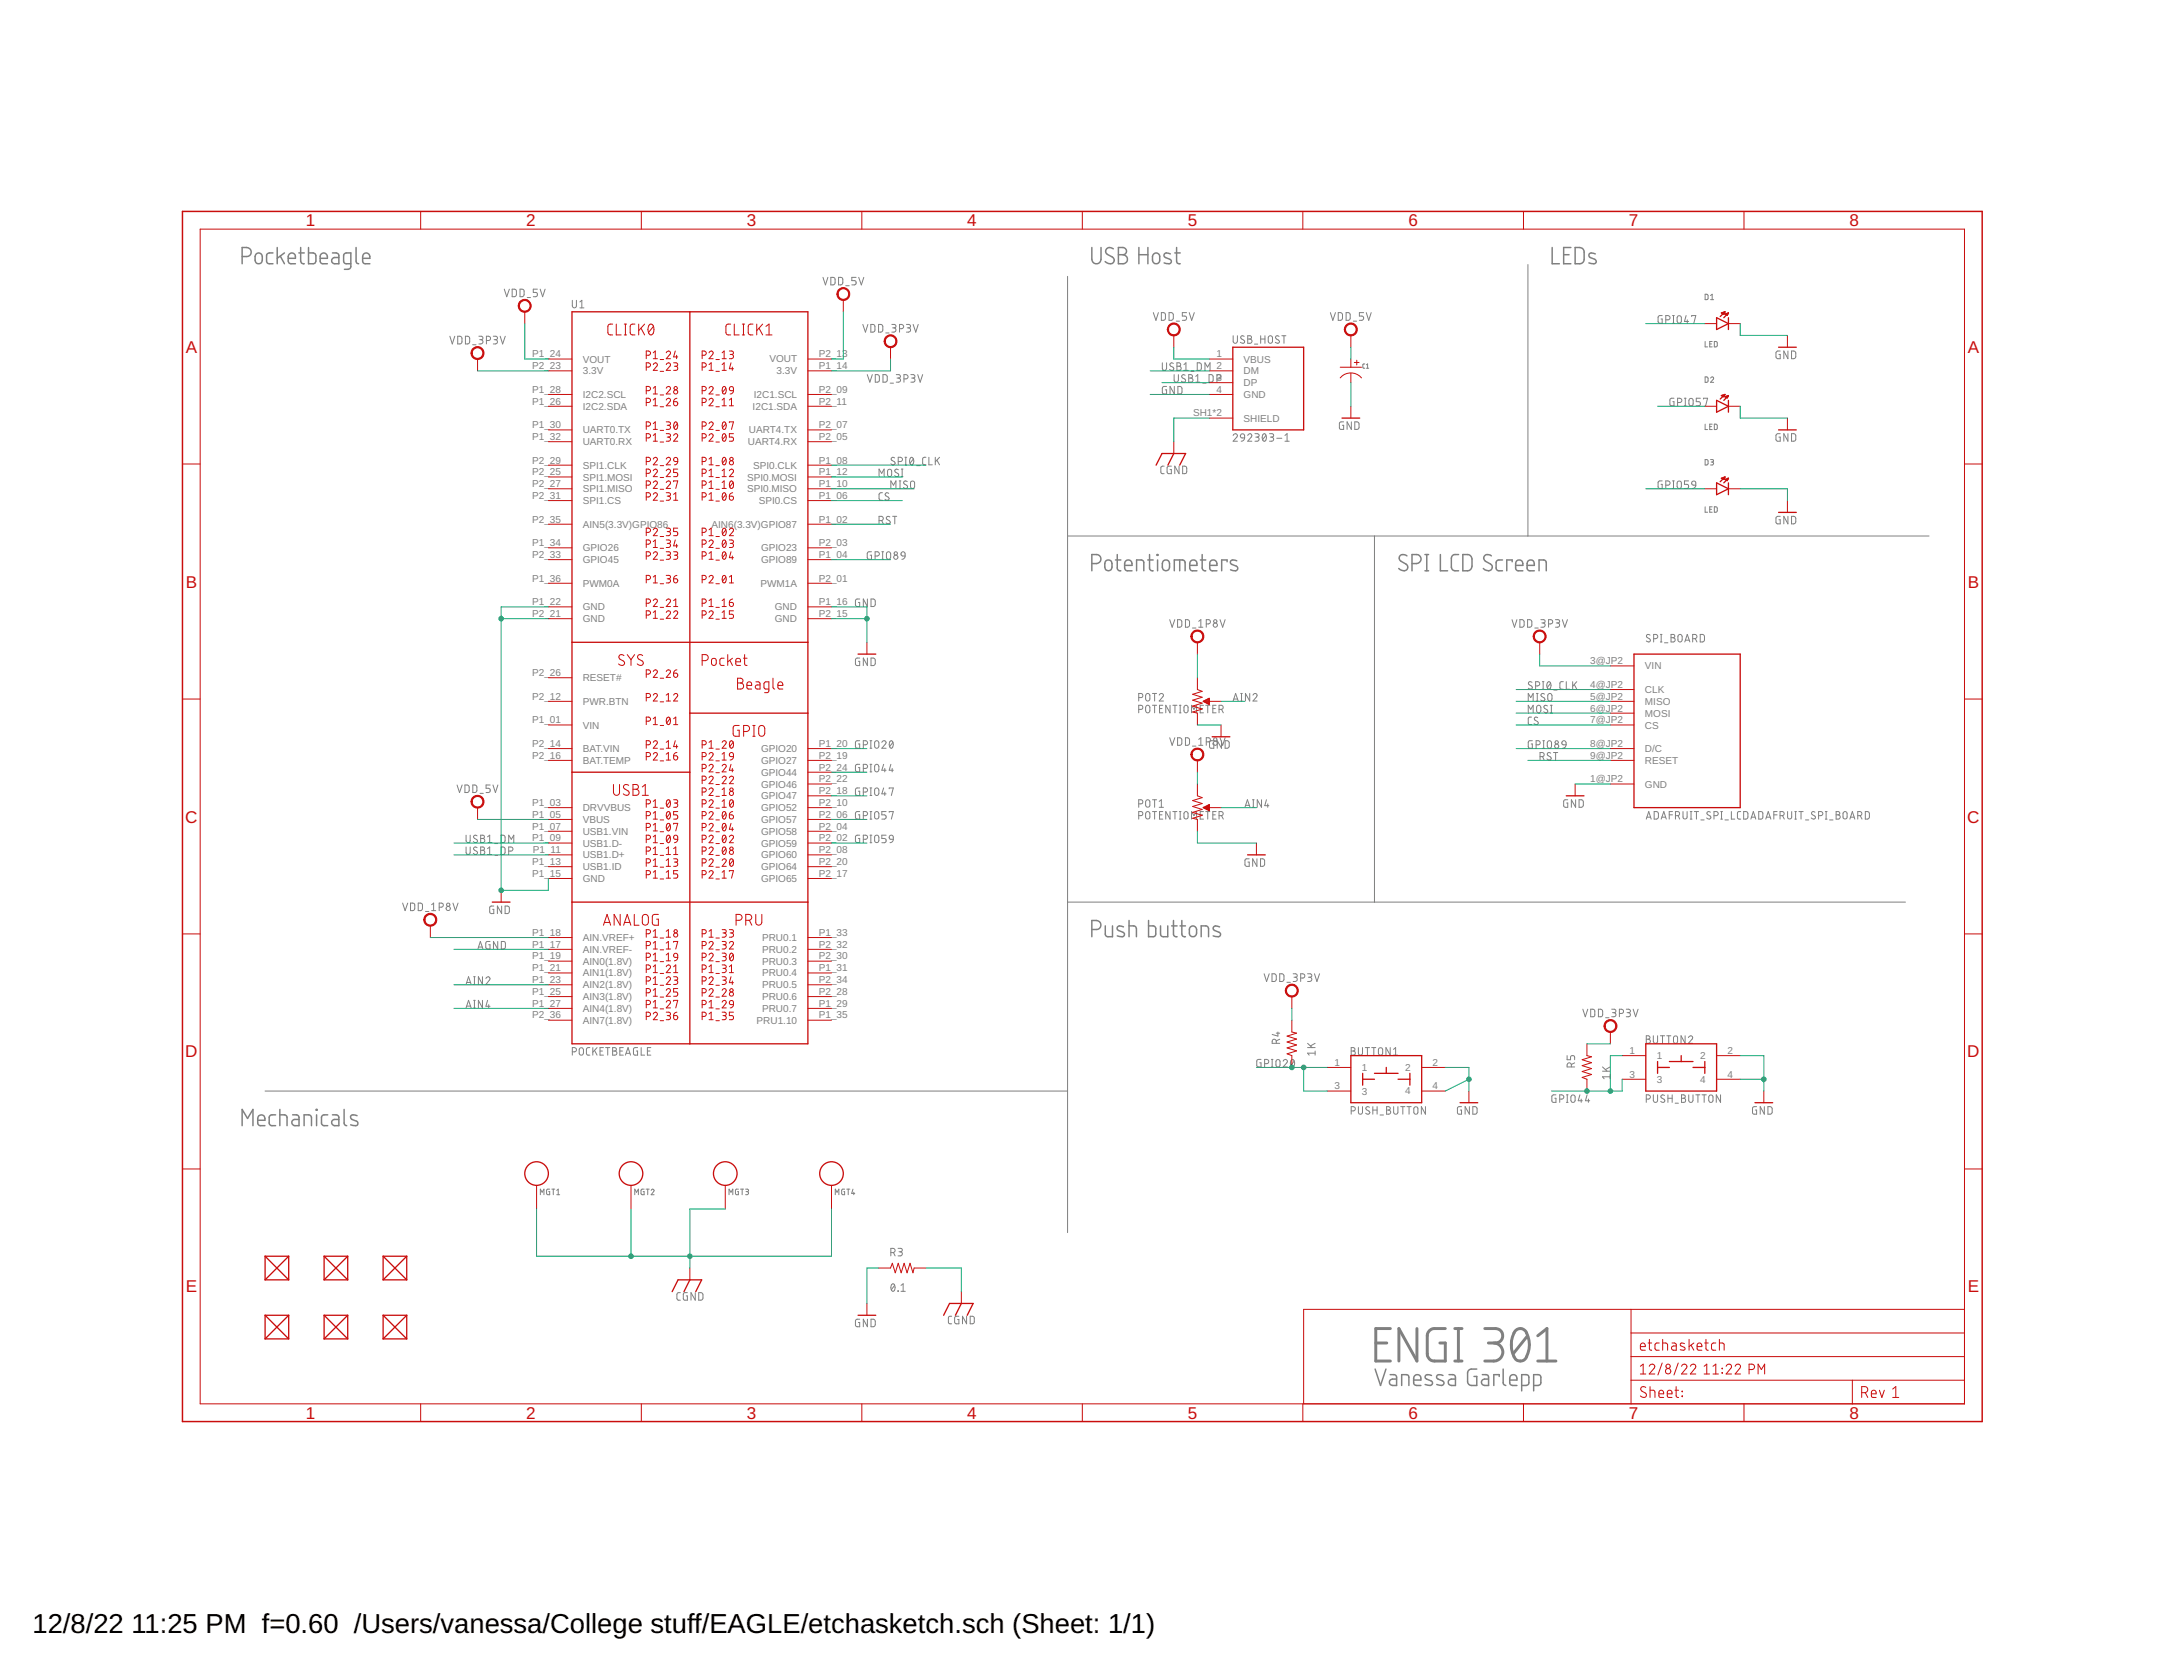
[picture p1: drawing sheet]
<svg xmlns="http://www.w3.org/2000/svg" width="279mm" height="216mm" viewBox="0 0 279 216" stroke-linecap="round" stroke-linejoin="round" font-family="sans-serif">
<defs><g id="words">
<g font-size="3.5">
<text x="4.2" y="210.7">12/8/22</text>
<text x="17" y="210.7">11:25 PM f=0.60 /Users/vanessa/College stuff/EAGLE/etchasketch.sch (Sheet: 1/1)</text>
</g>
<g font-size="2.2" fill="#c90d0c">
<text x="39.5" y="29.2">1</text>
<text x="67.9" y="29.2">2</text>
<text x="96.4" y="29.2">3</text>
<text x="124.9" y="29.2">4</text>
<text x="153.4" y="29.2">5</text>
<text x="181.8" y="29.2">6</text>
<text x="210.3" y="29.2">7</text>
<text x="238.8" y="29.2">8</text>
<text x="24" y="45.5">A</text>
<text x="254.1" y="45.5">A</text>
<text x="24" y="75.8">B</text>
<text x="254.1" y="75.8">B</text>
<text x="23.9" y="106.1">C</text>
<text x="254" y="106.1">C</text>
<text x="23.9" y="136.5">D</text>
<text x="254" y="136.5">D</text>
<text x="24" y="166.8">E</text>
<text x="254.1" y="166.8">E</text>
<text x="39.5" y="183.1">1</text>
<text x="67.9" y="183.1">2</text>
<text x="96.4" y="183.1">3</text>
<text x="124.9" y="183.1">4</text>
<text x="153.4" y="183.1">5</text>
<text x="181.8" y="183.1">6</text>
<text x="210.3" y="183.1">7</text>
<text x="238.8" y="183.1">8</text>
</g>
<g font-size="1.3" fill="#808080">
<text x="68.7" y="46.1">P1_24</text>
<text x="68.7" y="47.6">P2_23</text>
<text x="75.2" y="46.8">VOUT</text>
<text x="99.3" y="46.8">VOUT</text>
<text x="105.7" y="47.6">P1_14</text>
<text x="105.7" y="46.1">P2_13</text>
<text x="157" y="46.1">1</text>
<text x="157" y="47.6">2</text>
<text x="160.6" y="46.8">VBUS</text>
<text x="68.7" y="52.2">P1_26</text>
<text x="68.7" y="50.7">P1_28</text>
<text x="75.2" y="52.9">I2C2.SDA</text>
<text x="75.2" y="51.4">I2C2.SCL</text>
<text x="75.2" y="48.3">3.3V</text>
<text x="97.2" y="52.9">I2C1.SDA</text>
<text x="97.3" y="51.4">I2C1.SCL</text>
<text x="100.3" y="48.3">3.3V</text>
<text x="105.7" y="50.7">P2_09</text>
<text x="105.7" y="52.2">P2_11</text>
<text x="154" y="53.7">SH1*2</text>
<text x="157" y="49.2">3</text>
<text x="157" y="50.7">4</text>
<text x="160.6" y="48.3">DM</text>
<text x="160.6" y="49.8">DP</text>
<text x="160.6" y="51.4">GND</text>
<text x="68.7" y="55.3">P1_30</text>
<text x="68.7" y="56.8">P1_32</text>
<text x="68.7" y="59.8">P2_29</text>
<text x="75.2" y="55.9">UART0.TX</text>
<text x="75.2" y="57.4">UART0.RX</text>
<text x="96.6" y="57.4">UART4.RX</text>
<text x="96.7" y="55.9">UART4.TX</text>
<text x="105.7" y="59.8">P1_08</text>
<text x="105.7" y="56.8">P2_05</text>
<text x="105.7" y="55.3">P2_07</text>
<text x="160.6" y="54.4">SHIELD</text>
<text x="68.7" y="61.3">P2_25</text>
<text x="68.7" y="62.9">P2_27</text>
<text x="68.7" y="64.4">P2_31</text>
<text x="75.2" y="62">SPI1.MOSI</text>
<text x="75.2" y="63.5">SPI1.MISO</text>
<text x="75.2" y="60.5">SPI1.CLK</text>
<text x="75.2" y="65.1">SPI1.CS</text>
<text x="96.5" y="63.5">SPI0.MISO</text>
<text x="96.5" y="62">SPI0.MOSI</text>
<text x="97.2" y="60.5">SPI0.CLK</text>
<text x="98" y="65.1">SPI0.CS</text>
<text x="105.7" y="64.4">P1_06</text>
<text x="105.7" y="62.9">P1_10</text>
<text x="105.7" y="61.3">P1_12</text>
<text x="68.7" y="70.5">P1_34</text>
<text x="68.7" y="67.4">P2_35</text>
<text x="75.2" y="71.2">GPIO26</text>
<text x="75.2" y="68.1">AIN5(3.3V)GPIO86</text>
<text x="91.9" y="68.1">AIN6(3.3V)GPIO87</text>
<text x="98.3" y="71.2">GPIO23</text>
<text x="105.7" y="67.4">P1_02</text>
<text x="105.7" y="70.5">P2_03</text>
<text x="68.7" y="75.1">P1_36</text>
<text x="68.7" y="72">P2_33</text>
<text x="75.2" y="75.7">PWM0A</text>
<text x="75.2" y="72.7">GPIO45</text>
<text x="98.2" y="75.7">PWM1A</text>
<text x="98.3" y="72.7">GPIO89</text>
<text x="105.7" y="72">P1_04</text>
<text x="105.7" y="75.1">P2_01</text>
<text x="68.7" y="78.1">P1_22</text>
<text x="68.7" y="79.6">P2_21</text>
<text x="75.2" y="78.8">GND</text>
<text x="75.2" y="80.3">GND</text>
<text x="100" y="78.8">GND</text>
<text x="100" y="80.3">GND</text>
<text x="105.7" y="78.1">P1_16</text>
<text x="105.7" y="79.6">P2_15</text>
<text x="68.7" y="87.3">P2_26</text>
<text x="75.2" y="87.9">RESET#</text>
<text x="205.3" y="85.7">3@JP2</text>
<text x="205.3" y="88.8">4@JP2</text>
<text x="212.4" y="86.4">VIN</text>
<text x="212.4" y="89.4">CLK</text>
<text x="68.7" y="93.3">P1_01</text>
<text x="68.7" y="90.3">P2_12</text>
<text x="75.2" y="94">VIN</text>
<text x="75.2" y="91">PWR.BTN</text>
<text x="205.3" y="90.3">5@JP2</text>
<text x="205.3" y="91.8">6@JP2</text>
<text x="205.3" y="93.3">7@JP2</text>
<text x="212.4" y="91">MISO</text>
<text x="212.4" y="92.5">MOSI</text>
<text x="212.4" y="94">CS</text>
<text x="68.7" y="96.4">P2_14</text>
<text x="68.7" y="97.9">P2_16</text>
<text x="75.2" y="97.1">BAT.VIN</text>
<text x="75.2" y="98.6">BAT.TEMP</text>
<text x="98.3" y="97.1">GPIO20</text>
<text x="98.3" y="98.6">GPIO27</text>
<text x="98.3" y="101.6">GPIO46</text>
<text x="98.3" y="100.1">GPIO44</text>
<text x="105.7" y="96.4">P1_20</text>
<text x="105.7" y="97.9">P2_19</text>
<text x="105.7" y="101">P2_22</text>
<text x="105.7" y="99.4">P2_24</text>
<text x="205.3" y="101">1@JP2</text>
<text x="205.3" y="96.4">8@JP2</text>
<text x="205.3" y="97.9">9@JP2</text>
<text x="212.4" y="101.6">GND</text>
<text x="212.4" y="97.1">D/C</text>
<text x="212.4" y="98.6">RESET</text>
<text x="68.7" y="104">P1_03</text>
<text x="68.7" y="105.5">P1_05</text>
<text x="68.7" y="107.1">P1_07</text>
<text x="75.2" y="104.7">DRVVBUS</text>
<text x="75.2" y="106.2">VBUS</text>
<text x="75.2" y="107.7">USB1.VIN</text>
<text x="98.3" y="107.7">GPIO58</text>
<text x="98.3" y="106.2">GPIO57</text>
<text x="98.3" y="104.7">GPIO52</text>
<text x="98.3" y="103.2">GPIO47</text>
<text x="105.7" y="107.1">P2_04</text>
<text x="105.7" y="105.5">P2_06</text>
<text x="105.7" y="104">P2_10</text>
<text x="105.7" y="102.5">P2_18</text>
<text x="68.7" y="108.6">P1_09</text>
<text x="68.7" y="111.6">P1_13</text>
<text x="68.7" y="113.2">P1_15</text>
<text x="68.8" y="110.1">P1_11</text>
<text x="75.2" y="109.3">USB1.D-</text>
<text x="75.2" y="110.8">USB1.D+</text>
<text x="75.2" y="112.3">USB1.ID</text>
<text x="75.2" y="113.8">GND</text>
<text x="98.3" y="113.8">GPIO65</text>
<text x="98.3" y="109.2">GPIO59</text>
<text x="98.3" y="110.8">GPIO60</text>
<text x="98.3" y="112.3">GPIO64</text>
<text x="105.7" y="113.2">P2_17</text>
<text x="105.7" y="108.6">P2_02</text>
<text x="105.7" y="110.1">P2_08</text>
<text x="105.7" y="111.6">P2_20</text>
<text x="68.7" y="122.3">P1_17</text>
<text x="68.7" y="123.8">P1_19</text>
<text x="68.7" y="125.3">P1_21</text>
<text x="68.7" y="120.8">P1_18</text>
<text x="75.2" y="123">AIN.VREF-</text>
<text x="75.2" y="124.5">AIN0(1.8V)</text>
<text x="75.2" y="121.4">AIN.VREF+</text>
<text x="98.4" y="121.4">PRU0.1</text>
<text x="98.4" y="124.5">PRU0.3</text>
<text x="98.4" y="123">PRU0.2</text>
<text x="105.7" y="125.3">P1_31</text>
<text x="105.7" y="120.8">P1_33</text>
<text x="105.7" y="123.8">P2_30</text>
<text x="105.7" y="122.3">P2_32</text>
<text x="68.7" y="126.9">P1_23</text>
<text x="68.7" y="128.4">P1_25</text>
<text x="68.7" y="129.9">P1_27</text>
<text x="68.7" y="131.4">P2_36</text>
<text x="75.2" y="126">AIN1(1.8V)</text>
<text x="75.2" y="127.5">AIN2(1.8V)</text>
<text x="75.2" y="129.1">AIN3(1.8V)</text>
<text x="75.2" y="130.6">AIN4(1.8V)</text>
<text x="98.4" y="130.6">PRU0.7</text>
<text x="98.4" y="126">PRU0.4</text>
<text x="98.4" y="129.1">PRU0.6</text>
<text x="98.4" y="127.5">PRU0.5</text>
<text x="105.7" y="129.9">P1_29</text>
<text x="105.7" y="131.4">P1_35</text>
<text x="105.7" y="128.4">P2_28</text>
<text x="105.7" y="126.9">P2_34</text>
<text x="75.2" y="132.1">AIN7(1.8V)</text>
<text x="97.7" y="132.1">PRU1.10</text>
<text x="172.3" y="137.5">1</text>
<text x="185" y="137.5">2</text>
<text x="210.4" y="136">1</text>
<text x="213.9" y="136.7">1</text>
<text x="219.5" y="136.7">2</text>
<text x="223" y="136">2</text>
<text x="172.3" y="140.6">3</text>
<text x="175.8" y="138.2">1</text>
<text x="175.8" y="141.2">3</text>
<text x="181.4" y="138.2">2</text>
<text x="181.4" y="141.2">4</text>
<text x="185" y="140.6">4</text>
<text x="210.4" y="139.1">3</text>
<text x="213.9" y="139.7">3</text>
<text x="219.5" y="139.7">4</text>
<text x="223" y="139.1">4</text>
</g>
</g></defs>
<g fill="none" stroke="#808080" stroke-width=".13">
<path d="M65.1 37.3l.3 1 .4-1M66.1 37.3h.4l.2 .2v.5l-.2 .3h-.4zM67.1 37.3h.4l.1 .2 .1 .5-.2 .3h-.4zM68.1 38.4h.4M69.4 37.3h-.5v.4h.3a.28 .28 0 0 1 .2 .3 .28 .28 0 0 1-.2 .3h-.3M69.7 37.3l.4 1 .3-1M73.9 38.8v.8a.27 .27 0 0 0 .3 .1 .27 .27 0 0 0 .2-.2v-.7M74.9 39l.2-.2v.9M74.9 39.7h.5M106.3 35.8l.3 1 .3-1M107.3 35.8h.4l.1 .1v.6l-.1 .2-.4 .1zM108.3 35.8h.3l.2 .1v.6l-.2 .2-.3 .1z"/>
<path d="M109.2 36.9h.4M110.5 35.8h-.5v.4h.3a.28 .28 0 0 1 .2 .3 .28 .28 0 0 1-.2 .3h-.3M110.9 35.8l.3 1 .3-1M137.8 35.7v123.4M197.3 34.1v35.1M220.2 38l.3 .1v.4v.2h-.3zM220.9 38.7h.4M220.9 38.1l.2-.1v.7M58.1 43.4l.3 1 .3-1M59.1 43.4h.4l.1 .2v.5l-.1 .3h-.4zM60.1 43.4h.4l.1 .2v.5l-.1 .3h-.4zM61 44.5h.5"/>
<path d="M61.8 43.4h.3a.22 .22 0 0 1 .3 .2 .22 .22 0 0 1-.3 .2h-.2M62.1 43.8a.28 .28 0 0 1 .3 .3 .28 .28 0 0 1-.3 .3h-.3M62.8 43.9h.3a.28 .28 0 0 0 .2-.2 .28 .28 0 0 0-.2-.3h-.3v1M63.7 43.4h.4a.22 .22 0 0 1 .1 .3 .22 .22 0 0 1-.2 .1h-.2M64 43.8a.28 .28 0 0 1 .2 .3 .28 .28 0 0 1-.2 .3h-.3M64.6 43.4l.3 1 .3-1M111.4 41.9l.3 1 .4-1M112 48.3l.3 1 .3-1M112.4 41.9h.4l.1 .1 .1 .6-.2 .2-.4 .1zM113 48.3l.5 .1v.9h-.5zM113.4 41.9h.4l.2 .1v.6l-.2 .2-.4 .1zM114 48.3l.4 .1 .1 .1 .1 .6-.2 .2h-.4z"/>
<path d="M114.4 43h.4M114.9 49.4h.5M115.1 41.9h.4a.24 .24 0 0 1 .2 .1 .24 .24 0 0 1-.1 .3h-.3M115.4 42.3a.28 .28 0 0 1 .3 .3 .28 .28 0 0 1-.3 .3h-.3M115.5 59.1l-.1-.1a.24 .24 0 0 0-.3 .1 .24 .24 0 0 0 0 .3l.4 .2a.22 .22 0 0 1 .1 .2 .22 .22 0 0 1-.2 .2l-.4-.1M115.7 48.3l.5 .1a.22 .22 0 0 1 .1 .2 .22 .22 0 0 1-.2 .2h-.3M116 59.6h.2a.28 .28 0 0 0 .3-.3 .28 .28 0 0 0-.3-.3h-.2v1M116 48.8a.27 .27 0 0 1 .3 .3 .27 .27 0 0 1-.3 .2h-.3M116.1 42.4h.3a.28 .28 0 0 0 .3-.3 .28 .28 0 0 0-.3-.2h-.3v1M116.7 48.9h.3a.28 .28 0 0 0 .2-.3 .28 .28 0 0 0-.2-.3h-.3v1M116.8 59h.3M116.8 60h.3"/>
<path d="M116.9 59v1M117 41.9h.3a.22 .22 0 0 1 .3 .2 .22 .22 0 0 1-.3 .2h-.2M117.3 42.3a.28 .28 0 0 1 .3 .3 .28 .28 0 0 1-.3 .3h-.3M117.6 59.1l.1-.1a.57 .57 0 0 1 0 1 .6 .6 0 0 1-.1-.9zM117.6 48.3h.3a.22 .22 0 0 1 .2 .3 .22 .22 0 0 1-.2 .2h-.2M117.9 48.8a.26 .26 0 0 1 .2 .3 .26 .26 0 0 1-.2 .2h-.3M117.9 41.9l.3 1 .4-1M117.9 59.2l-.4 .6M118.5 48.3l.3 1 .3-1M119.5 59l-.3 .1-.1 .1v.7l.4 .1M119.9 59v1h.5M120.8 59v1"/>
<path d="M121 59.4l.3 .6M121.3 59l-.5 .6M148.9 40.3l.3 1 .4-1M149.9 40.3l.4 .1 .2 .1v.6l-.2 .2h-.4zM150.1 46.8v.7a.28 .28 0 0 0 .2 .3 .28 .28 0 0 0 .3-.3v-.7M150.6 49.9h-.3l-.2 .1v.6l.1 .2h.4v-.5h-.1M150.9 40.3l.4 .1 .2 .1v.6l-.2 .2h-.4zM151.5 46.9a.24 .24 0 0 0-.4 0 .24 .24 0 0 0 .1 .3l.2 .2a.22 .22 0 0 1 .1 .2 .22 .22 0 0 1-.2 .2l-.3-.1M151.6 48.3v.8a.28 .28 0 0 0 .3 .2 .28 .28 0 0 0 .2-.2v-.8M151.6 49.9v.9l-.5-.9v.9M151.9 41.4h.4M152 46.8h.2a.22 .22 0 0 1 .2 .2 .22 .22 0 0 1-.2 .3 .27 .27 0 0 1 .3 .2 .27 .27 0 0 1-.3 .3h-.2z"/>
<path d="M152 47.3h.2M152.1 49.9h.3l.2 .1v.6l-.2 .2h-.3zM152.9 47.8h.5M152.9 47.1l.2-.3v1M153 48.4a.24 .24 0 0 0-.3 0 .24 .24 0 0 0 0 .4l.3 .1a.22 .22 0 0 1 .1 .3 .22 .22 0 0 1-.2 .1l-.4-.1M153.2 40.3h-.5v.5h.4l.1 .2-.1 .3h-.4M153.5 48.3h.3a.22 .22 0 0 1 .2 .3 .22 .22 0 0 1-.2 .2 .27 .27 0 0 1 .2 .3 .27 .27 0 0 1-.2 .2h-.3zM153.5 48.8h.3M153.5 40.3l.4 1 .3-1M153.8 47.9h.4M154.4 49.3h.5M154.4 48.6l.2-.3v1"/>
<path d="M154.6 46.8h.3l.2 .2v.5l-.2 .3h-.3zM155.3 49.4h.4M155.6 47.8v-1l.3 .6 .3-.6v1M156.1 48.3l.5 .1v.9h-.5zM157.1 48.9h.3a.28 .28 0 0 0 .3-.3 .28 .28 0 0 0-.3-.3h-.3v1M159.2 56.2a.27 .27 0 0 1 .4-.2 .27 .27 0 0 1 .1 .4l-.5 .5h.6M159.2 43.3v.7a.28 .28 0 0 0 .3 .3 .28 .28 0 0 0 .3-.3v-.7M160.3 56a.28 .28 0 0 1 .4 .2v.3h-.4l-.2-.2zM160.6 43.4l-.2-.1a.21 .21 0 0 0-.2 .2 .21 .21 0 0 0 .1 .2l.3 .2a.22 .22 0 0 1 .1 .2 .22 .22 0 0 1-.2 .2l-.4-.1M160.7 56.5a.43 .43 0 0 1-.4 .4M161.1 56.2a.26 .26 0 0 1 .4-.2 .26 .26 0 0 1 0 .4l-.4 .5h.5M161.1 43.3h.3a.21 .21 0 0 1 .2 .2 .21 .21 0 0 1-.2 .3 .28 .28 0 0 1 .3 .2 .28 .28 0 0 1-.3 .3h-.3z"/>
<path d="M161.1 43.8h.3M162 44.4h.4M162 56h.3a.22 .22 0 0 1 .2 .3l-.4 .1M162.3 56.4a.26 .26 0 0 1 .3 .3 .26 .26 0 0 1-.3 .2h-.3M162.8 43.8h.5M162.8 43.3v1M163.1 56h.1a.57 .57 0 0 1 0 .9 .58 .58 0 0 1-.1-.9zM163.3 43.3v1M163.4 56.2l-.4 .5M163.8 43.5a.28 .28 0 0 1 .3-.2 .28 .28 0 0 1 .2 .3v.4a.28 .28 0 0 1-.3 .3 .28 .28 0 0 1-.3-.3zM163.9 56h.3l.2 .1v.2l-.4 .1M164.2 56.4h.1a.27 .27 0 0 1 .1 .3 .27 .27 0 0 1-.2 .2h-.3"/>
<path d="M164.8 56.6h.7M165.1 43.4l-.1-.1a.23 .23 0 0 0-.3 .1 .23 .23 0 0 0 .1 .3l.4 .3a.21 .21 0 0 1-.2 .3l-.3-.1M165.5 43.3h.5M165.8 43.3v1M165.9 56.9h.6M165.9 56.2l.3-.2v.9M171.8 40.3l.3 1 .3-1M172.8 40.3l.4 .1 .1 .1v.6l-.1 .2h-.4zM173.5 54.4h-.4l-.1 .1-.1 .7 .1 .2h.5v-.5h-.2M173.8 40.3l.4 .1 .1 .1v.6l-.1 .2h-.4zM174.5 54.4v1l-.6-1v1M174.7 41.4h.5"/>
<path d="M174.9 54.4l.4 .1 .2 .1v.6l-.2 .2h-.4zM176.1 40.3h-.6v.5h.4l.2 .2-.2 .3h-.4M176.2 47l-.2 .1v.4h.2M176.4 40.3l.3 1 .3-1M176.4 47.1l.2-.1v.5M176.4 47.5h.3M214.6 40.7h-.3l-.2 .2v.6l.1 .2h.4v-.5h-.1M215.1 41.3h.2a.28 .28 0 0 0 .3-.3 .28 .28 0 0 0-.3-.3h-.2v1M215.9 41.7h.3M215.9 40.7h.3M216.1 40.7v1M216.1 51.4h-.3l-.2 .1v.7l.1 .1 .4 .1v-.6h-.1"/>
<path d="M216.6 51.9h.3a.28 .28 0 0 0 .3-.2 .28 .28 0 0 0-.3-.3h-.3v1M216.6 40.8a.28 .28 0 0 1 .5 .2v.4a.28 .28 0 0 1-.3 .3 .28 .28 0 0 1-.3-.3v-.4zM217.5 52.4h.2M217.5 51.4h.2M217.6 51.4v1M217.7 40.7l-.2 .8h.5M217.8 41.3v.4M218.2 51.5a.28 .28 0 0 1 .4 .2v.4a.28 .28 0 0 1-.3 .3 .28 .28 0 0 1-.2-.3v-.4zM218.4 40.9v-.2h.5l-.2 1M219.5 51.4h-.5v.4h.3a.27 .27 0 0 1 .2 .3 .27 .27 0 0 1-.2 .3h-.3M219.9 51.5v-.1h.6l-.3 1M220.2 48.6l.3 .1v.4v.2h-.3z"/>
<path d="M220.2 59.3l.3 .1v.4v.2h-.3zM220.2 44.1v.7h.3M220.2 54.7v.7h.3M220.7 44.4h.3M220.7 55.1h.3M220.9 48.8a.2 .2 0 0 1 .2-.2 .21 .21 0 0 1 .1 .4l-.3 .3h.4M220.9 59.3h.3v.2l-.1 .1M220.9 59.6h.2M221.1 59.6l.1 .1v.2l-.3 .1M221.1 44.1h-.4v.7h.4M221.1 54.7h-.4v.7h.4M221.3 44.1l.4 .1v.4l-.1 .1-.3 .1z"/>
<path d="M221.3 54.7l.4 .1v.4l-.1 .2h-.3zM229.8 45.3h-.4l-.1 .2v.7l.2 .1h.3v-.6h-.1M229.8 56h-.3l-.2 .1v.6l.1 .2h.4v-.5h-.1M230.8 45.3v1l-.5-1v1M230.8 56v.9l-.5-.9v.9M231.3 45.3h.4l.1 .2 .1 .5-.2 .3h-.4zM231.3 56h.4l.1 .1 .1 .6-.2 .2h-.4zM111 77.3h-.4l-.1 .1-.1 .7 .2 .2h.4v-.6h-.2M112 77.3v1l-.5-1v1M112.5 77.3h.3l.2 .2v.5l-.2 .3h-.3zM112.5 71.2h-.4l-.1 .1v.7l.1 .2h.4v-.6h-.1M113 71.8h.3a.28 .28 0 0 0 .2-.3 .28 .28 0 0 0-.2-.3h-.3v1"/>
<path d="M113.5 67.2h.3a.28 .28 0 0 0 .3-.3 .28 .28 0 0 0-.3-.3h-.3v1M113.5 61.5v-1l.3 .6 .4-.6v1M113.8 67.2l.2 .4M113.9 72.2h.2M113.9 71.2h.2M113.9 63.6h-.3l-.1 .2v.7l.4 .1M114 71.2v1M114.5 71.4a.28 .28 0 0 1 .3-.2 .28 .28 0 0 1 .2 .3v.4a.28 .28 0 0 1-.3 .3 .28 .28 0 0 1-.3-.3zM114.6 60.7l.2-.1a.26 .26 0 0 1 .3 .2v.5a.26 .26 0 0 1-.2 .2 .26 .26 0 0 1-.3-.2zM114.7 63.7a.27 .27 0 0 0-.2-.1 .27 .27 0 0 0-.2 .2l.1 .2 .4 .2a.22 .22 0 0 1-.2 .4l-.3-.2M114.9 66.7h-.1a.23 .23 0 0 0-.3 0 .23 .23 0 0 0 0 .3l.4 .3a.21 .21 0 0 1-.2 .3l-.3-.1M115 63v-.9l.4 .5 .3-.5v.9"/>
<path d="M115.3 66.6h.5M115.5 66.6v1M116 60.6a.26 .26 0 0 0-.3 0 .26 .26 0 0 0-.2 .3l.4 .2a.22 .22 0 0 1 .1 .2 .22 .22 0 0 1-.2 .2l-.3-.1M116.1 63h.2M116.1 62.1h.2M116.2 62.1v.9M116.4 71.4a.27 .27 0 0 1 .3-.2 .27 .27 0 0 1 .2 .3v.3h-.4l-.1-.2zM116.4 61.5h.2M116.4 60.5h.2M116.5 60.5v1M116.9 71.8a.43 .43 0 0 1-.5 .4M117.1 62.1a.26 .26 0 0 0-.3 0 .26 .26 0 0 0-.1 .3l.4 .2a.22 .22 0 0 1 .1 .3 .22 .22 0 0 1-.2 .1l-.4-.1"/>
<path d="M117.6 62.1h.2a.26 .26 0 0 1 .3 .2v.5a.26 .26 0 0 1-.3 .2 .26 .26 0 0 1-.2-.2zM118.3 60.1h.5M137.8 69.2h111.3M150.3 60.2h-.3l-.1 .2v.6l.4 .1M151 80l.3 .9 .4-.9M151.2 60.2h-.3l-.2 .1v.6l.1 .2h.4v-.5h-.1M152 80h.4l.2 .1v.6l-.2 .2h-.4zM152.2 60.2v.9l-.5-.9v.9M152.7 60.2h.5v.7a.23 .23 0 0 1-.2 .2h-.3zM153.1 80h.3l.2 .1v.6l-.2 .2h-.3zM157.5 80l.4 .9 .3-.9M177.5 69.2v47.2"/>
<path d="M195.2 80l.3 .9 .4-.9M196.2 80h.4l.2 .1v.6l-.2 .2h-.4zM197.2 80h.4l.2 .1v.6l-.2 .2h-.4zM198.9 80h.4a.21 .21 0 0 1 .2 .2 .21 .21 0 0 1-.2 .2h-.2M200.8 80h.3a.22 .22 0 0 1 .3 .1 .22 .22 0 0 1-.1 .3h-.4M201.7 80l.3 .9 .4-.9M214.6 62.1h-.3l-.2 .1v.6l.1 .2h.4v-.5h-.1M215.1 62.6h.2a.28 .28 0 0 0 .3-.3 .28 .28 0 0 0-.3-.2h-.2v.9M215.9 63h.3M215.9 62.1h.3M216.1 62.1v.9M216.6 62.1h.1a.26 .26 0 0 1 .4 .2v.5a.28 .28 0 0 1-.3 .2 .28 .28 0 0 1-.3-.2v-.5z"/>
<path d="M218 62.1h-.5v.4h.3a.27 .27 0 0 1 .2 .3 .27 .27 0 0 1-.2 .2h-.3M218.4 62.2l.2-.1a.24 .24 0 0 1 .3 .2v.3h-.3l-.2-.1zM218.9 62.6a.43 .43 0 0 1-.4 .4M220.2 65.4v.7h.3M220.7 65.7h.3M221.1 65.4h-.4v.7h.4M221.3 65.4l.4 .1v.4l-.1 .2h-.3zM229.8 66.6h-.3l-.2 .1v.7l.1 .2h.4v-.5h-.1M230.8 66.6v1l-.5-1v1M231.3 66.6l.4 .1 .1 .1 .1 .5-.2 .3h-.4zM111 84.9h-.4l-.1 .1-.1 .7 .2 .2h.4v-.6h-.2M111 95.6h-.4l-.1 .1-.1 .7 .2 .1 .4 .1v-.6h-.2"/>
<path d="M111 98.6l-.4 .1-.2 .1 .1 .7 .2 .1h.3v-.5h-.2M111.5 96.1h.2a.27 .27 0 0 0 .3-.2 .27 .27 0 0 0-.3-.3h-.2v1M111.5 99.2h.2a.27 .27 0 0 0 .3-.3 .27 .27 0 0 0-.3-.3h-.2v1M112 84.9v1l-.5-1v1M112.3 96.6h.3M112.3 95.6h.3M112.3 99.6h.3M112.3 98.6h.3M112.4 95.6v1M112.4 98.6v1M112.5 84.9h.3l.2 .2v.5l-.2 .3h-.3zM112.9 95.7a.28 .28 0 0 1 .4-.1 .28 .28 0 0 1 .2 .3v.4a.28 .28 0 0 1-.3 .3 .28 .28 0 0 1-.3-.3z"/>
<path d="M112.9 98.8a.28 .28 0 0 1 .4-.2 .28 .28 0 0 1 .2 .3v.4a.28 .28 0 0 1-.3 .3 .28 .28 0 0 1-.3-.3zM113.9 95.8a.27 .27 0 0 1 .3-.2 .27 .27 0 0 1 .1 .4l-.4 .6h.5M114.1 98.6l-.2 .8h.5M114.2 99.2v.4M115 95.6h.1a.59 .59 0 0 1 0 1l-.1-.1-.2-.3v-.3zM115 98.6l-.2 .8h.5M115.2 99.2v.4M115.3 95.8l-.4 .6M147 91.5h.3a.26 .26 0 0 0 .3-.2 .26 .26 0 0 0-.3-.3h-.3v1M147 90h.3a.26 .26 0 0 0 .3-.2 .26 .26 0 0 0-.3-.3h-.3v1M148 91.1a.27 .27 0 0 1 .3-.1 .27 .27 0 0 1 .2 .3v.4a.28 .28 0 0 1-.3 .3 .28 .28 0 0 1-.3-.3v-.4zM148 89.6a.27 .27 0 0 1 .3-.1 .27 .27 0 0 1 .2 .3v.4a.28 .28 0 0 1-.3 .3 .28 .28 0 0 1-.3-.3v-.4z"/>
<path d="M148.8 91h.5M148.8 89.5h.5M149.1 89.5v1M149.1 91v1M149.7 89.7a.27 .27 0 0 1 .3-.2 .27 .27 0 0 1 .1 .4l-.4 .6h.5M149.7 91.4h.3M150.1 91h-.4v1h.4M151 95.2l.3 1 .4-1M151.1 91v1l-.6-1v1M151.4 91h.6M151.7 91v1M152 95.2h.4l.2 .2v.5l-.2 .3h-.4z"/>
<path d="M152.3 91h.2M152.3 92h.2M152.4 91v1M153 91.1a.25 .25 0 0 1 .3-.1 .25 .25 0 0 1 .1 .3v.5a.27 .27 0 0 1-.3 .2 .27 .27 0 0 1-.2-.3v-.5zM153.1 95.2h.3l.2 .2v.5l-.2 .3h-.3zM153.8 92v-1l.4 .5 .3-.5v1M154 81h.4M154 96.3h.4M154.8 80.9h.5M154.8 80.2l.2-.2v.9M154.8 95.4l.2-.2v1M154.8 96.2h.5"/>
<path d="M155 91.4h.3M155.4 91h-.4v1h.4M155.7 91h.5M155.7 80.5h.3a.28 .28 0 0 0 .3-.3 .28 .28 0 0 0-.3-.2h-.3v.9M155.7 95.7h.3a.26 .26 0 0 0 .3-.2 .26 .26 0 0 0-.3-.3h-.3v1M155.9 91v1M156.6 91.4h.3M156.7 95.6h-.4l-.1 .1v.7l.1 .1 .4 .1v-.6h-.2M157 91h-.4v1h.4M157.4 91.5h.3a.26 .26 0 0 0 .2-.2 .26 .26 0 0 0-.2-.3h-.3v1M157.5 95.2l.4 1 .3-1M157.7 91.5l.2 .5"/>
<path d="M157.7 95.6v1l-.5-1v1M158.2 95.6h.3l.2 .2v.5l-.2 .2-.3 .1zM159.2 90.5l.3-1 .4 1M159.3 90.2h.5M160.2 89.5h.2M160.2 90.5h.2M160.3 89.5v1M161.4 89.5v1l-.6-1v1M161.8 89.7a.26 .26 0 0 1 .3-.2 .26 .26 0 0 1 .1 .4l-.4 .6h.5M197.3 90.5v-1l.3 .5 .4-.5v1M197.3 92v-1l.3 .5 .4-.5v1M197.7 92.5l-.3 .1-.1 .2v.6l.4 .1"/>
<path d="M197.8 88.1a.25 .25 0 0 0-.3-.1 .25 .25 0 0 0-.1 .3l.3 .2a.22 .22 0 0 1 .1 .3 .22 .22 0 0 1-.2 .1l-.3-.1M197.8 95.6h-.4l-.1 .1v.7l.1 .1 .4 .1v-.6h-.1M198.2 81h.4M198.3 88.5h.2a.28 .28 0 0 0 .3-.3 .28 .28 0 0 0-.3-.2h-.2v.9M198.3 96.1h.3a.27 .27 0 0 0 .3-.2 .27 .27 0 0 0-.3-.3h-.3v1M198.4 89.5h.2M198.4 90.5h.2M198.4 91.2a.28 .28 0 0 1 .3-.2 .28 .28 0 0 1 .2 .3v.4a.28 .28 0 0 1-.2 .3 .28 .28 0 0 1-.3-.3zM198.5 89.5v1M198.5 92.6l-.2-.1a.21 .21 0 0 0-.2 .2 .21 .21 0 0 0 .1 .2l.3 .2a.22 .22 0 0 1 .1 .3 .22 .22 0 0 1-.2 .1l-.3-.1M198.8 97.6h.3a.26 .26 0 0 0 .3-.2 .26 .26 0 0 0-.3-.3h-.3v1M199.1 88h.2"/>
<path d="M199.1 88.9h.2M199.2 97.6l.2 .5M199.2 96.6h.2M199.2 95.6h.2M199.2 80.4a.28 .28 0 0 1 .3 .3 .28 .28 0 0 1-.3 .2h-.3M199.2 88v.9M199.3 95.6v1M199.4 89.6l-.1-.1a.23 .23 0 0 0-.3 0 .23 .23 0 0 0 0 .3l.4 .3a.22 .22 0 0 1 .1 .2 .22 .22 0 0 1-.3 .2l-.3-.2M199.8 91.1a.27 .27 0 0 0-.3-.1 .27 .27 0 0 0-.2 .2l.1 .2 .3 .2a.22 .22 0 0 1 .1 .2 .22 .22 0 0 1-.2 .2l-.3-.1M199.9 95.7a.27 .27 0 0 1 .3-.1 .27 .27 0 0 1 .1 .3v.4a.28 .28 0 0 1-.3 .3 .28 .28 0 0 1-.2-.3v-.4zM199.9 88h.1a.57 .57 0 0 1 0 .9 .59 .59 0 0 1-.1-.9zM199.9 80.5h.3a.28 .28 0 0 0 .3-.3 .28 .28 0 0 0-.3-.2h-.3v.9"/>
<path d="M199.9 89.6a.27 .27 0 0 1 .3-.1 .27 .27 0 0 1 .2 .3v.4a.28 .28 0 0 1-.3 .3 .28 .28 0 0 1-.3-.3v-.4zM200.2 91h.2M200.2 92h.2M200.2 88.2l-.4 .5M200.2 97.2l-.2-.1a.21 .21 0 0 0-.2 .2 .21 .21 0 0 0 .1 .2l.3 .2a.22 .22 0 0 1 .1 .2 .22 .22 0 0 1-.2 .2l-.4-.2M200.3 91v1M200.6 97.1h.5M200.6 89h.4M200.9 97.1v1M201.1 80.4a.28 .28 0 0 1 .3 .3 .28 .28 0 0 1-.3 .2h-.3M201.7 95.7a.28 .28 0 0 1 .3-.1 .28 .28 0 0 1 .2 .3v.2h-.4zM201.8 88h-.3l-.1 .2v.6l.4 .1"/>
<path d="M202.2 96.1a.43 .43 0 0 1-.4 .5M202.2 88v.9h.4M203.1 88v.9M203.3 88.3l.3 .6M203.6 88l-.5 .6M213 82a.25 .25 0 0 0-.3-.1 .25 .25 0 0 0-.1 .3l.4 .2a.22 .22 0 0 1 .1 .3 .22 .22 0 0 1-.2 .1l-.3-.1M213.5 82.4h.3a.28 .28 0 0 0 .2-.3 .28 .28 0 0 0-.2-.2h-.3v.9M214.4 81.9h.2M214.4 82.8h.2M214.5 81.9v.9M214.9 83h.4M215.8 81.9h.2a.21 .21 0 0 1 .2 .2 .21 .21 0 0 1-.2 .2 .28 .28 0 0 1 .3 .3 .28 .28 0 0 1-.3 .2h-.2z"/>
<path d="M215.8 82.3h.2M216.7 82a.28 .28 0 0 1 .3-.1 .28 .28 0 0 1 .2 .2v.5a.28 .28 0 0 1-.3 .3 .28 .28 0 0 1-.3-.3zM217.5 82.8l.3-.9 .4 .9M217.6 82.6h.5M218.5 82.4h.3a.28 .28 0 0 0 .3-.3 .28 .28 0 0 0-.3-.2h-.3v.9M218.9 82.4l.2 .4M219.5 81.9h.4l.1 .1 .1 .6-.2 .2h-.4zM52 116.5l.3 1 .3-1M53 116.5l.4 .1 .1 .1 .1 .5-.2 .3h-.4zM54 116.5l.4 .1 .1 .1v.5l-.1 .3h-.4zM54.9 117.6h.5M55.7 117.5h.6"/>
<path d="M55.7 116.8l.3-.3v1M56.7 117.1h.3a.26 .26 0 0 0 .2-.3 .26 .26 0 0 0-.2-.3h-.3v1M58.5 116.5l.3 1 .3-1M59 101.3l.3 1 .4-1M60 101.3h.4l.2 .2v.5l-.2 .3h-.4zM60.2 107.8v.7a.26 .26 0 0 0 .2 .2 .26 .26 0 0 0 .3-.2v-.7M60.2 109.3v.7a.26 .26 0 0 0 .2 .3 .26 .26 0 0 0 .3-.3v-.7M61 101.3h.4l.2 .2v.5l-.2 .3h-.4zM61.6 107.9l-.1-.1a.23 .23 0 0 0-.3 0 .23 .23 0 0 0 0 .3l.4 .3a.22 .22 0 0 1-.2 .4l-.3-.2M61.6 109.4l-.1-.1a.23 .23 0 0 0-.3 .1 .23 .23 0 0 0 0 .2l.4 .3a.22 .22 0 0 1-.2 .4l-.3-.2M62 102.4h.4M62.1 107.8h.2a.21 .21 0 0 1 .2 .2 .21 .21 0 0 1-.2 .2 .28 .28 0 0 1 .3 .3 .28 .28 0 0 1-.3 .3h-.2z"/>
<path d="M62.1 109.3h.2a.21 .21 0 0 1 .2 .2 .21 .21 0 0 1-.2 .2 .28 .28 0 0 1 .3 .3 .28 .28 0 0 1-.3 .3h-.2zM62.1 108.2h.2M62.1 109.7h.2M62.9 108l.3-.2v1M62.9 109.5l.3-.2v1M62.9 108.8h.6M62.9 110.3h.6M63.3 101.3h-.5v.4h.3a.28 .28 0 0 1 .2 .3 .28 .28 0 0 1-.2 .3h-.3M63.6 101.3l.4 1 .3-1M63.8 116.9h-.5l-.1 .1v.7l.1 .2h.5v-.6h-.2M63.9 108.9h.4M63.9 110.4h.4"/>
<path d="M64.7 107.8h.3l.2 .1v.6l-.2 .2-.3 .1zM64.7 109.3h.3l.2 .2v.5l-.2 .3h-.3zM64.8 116.9v1l-.6-1v1M65.2 116.9h.4l.1 .2 .1 .5-.2 .3h-.4zM65.7 109.8h.4a.27 .27 0 0 0 .1-.3 .27 .27 0 0 0-.2-.2h-.3v1M65.7 108.8v-1l.3 .5 .3-.5v1M111 101.7h-.4l-.2 .2 .1 .7 .2 .1h.3v-.6h-.2M111 104.7l-.4 .1-.2 .1 .1 .7 .2 .1h.3v-.5h-.2M111 107.8h-.4l-.2 .2 .1 .6 .2 .2h.3v-.6h-.2M111.5 102.2h.2a.27 .27 0 0 0 .3-.3 .27 .27 0 0 0-.3-.2h-.2v1M111.5 105.3l.4-.1a.27 .27 0 0 0 .1-.3 .27 .27 0 0 0-.3-.2h-.2v1M111.5 108.3h.4a.27 .27 0 0 0 .1-.3 .27 .27 0 0 0-.3-.2h-.2v1"/>
<path d="M112.3 104.7h.3M112.3 105.7h.3M112.3 108.8h.3M112.3 107.8h.3M112.3 102.7h.3M112.3 101.7h.3M112.4 101.7v1M112.4 104.7v1M112.4 107.8v1M112.9 101.8a.28 .28 0 0 1 .4-.1 .28 .28 0 0 1 .2 .3v.4a.28 .28 0 0 1-.3 .3 .28 .28 0 0 1-.3-.3zM112.9 104.9a.28 .28 0 0 1 .4-.2 .28 .28 0 0 1 .2 .3v.4a.28 .28 0 0 1-.3 .3 .28 .28 0 0 1-.3-.3zM113 107.8a.28 .28 0 0 1 .5 .2v.5a.28 .28 0 0 1-.3 .2 .28 .28 0 0 1-.3-.2v-.5z"/>
<path d="M114.1 101.7l-.2 .7h.5M114.2 102.2v.5M114.4 104.7h-.5v.5h.3a.28 .28 0 0 1 .2 .2 .28 .28 0 0 1-.2 .3h-.3M114.4 107.8h-.5v.4h.3a.28 .28 0 0 1 .2 .3 .28 .28 0 0 1-.2 .3h-.3M114.8 104.8v-.1h.5l-.2 1M114.8 101.8v-.1h.5l-.2 1M114.9 107.8h.1a.26 .26 0 0 1 .3 .2v.3h-.4l-.1-.2zM115.3 108.3a.43 .43 0 0 1-.4 .5M137.8 116.4h108.2M147 105.3h.3a.26 .26 0 0 0 .3-.3 .26 .26 0 0 0-.3-.3h-.3v1M147 103.7h.3a.26 .26 0 0 0 .3-.2 .26 .26 0 0 0-.3-.3h-.3v1M148 104.8a.27 .27 0 0 1 .3 0 .27 .27 0 0 1 .2 .2v.4a.28 .28 0 0 1-.3 .3 .28 .28 0 0 1-.3-.3v-.4z"/>
<path d="M148 103.3a.27 .27 0 0 1 .3-.1 .27 .27 0 0 1 .2 .3v.4a.28 .28 0 0 1-.3 .3 .28 .28 0 0 1-.3-.3v-.4zM148.8 104.7h.5M148.8 103.2h.5M149.1 103.2v1M149.1 104.7v1M149.7 103.4l.2-.2v1M149.7 104.2h.5M149.7 105.2h.3M150.1 104.7h-.4v1h.4M151.1 104.7v1l-.6-1v1M151.4 104.7h.6M151.7 104.7v1"/>
<path d="M152.3 104.7h.2M152.3 105.7h.2M152.4 104.7v1M152.9 104.9a.27 .27 0 0 1 .3-.2 .27 .27 0 0 1 .2 .3v.4a.26 .26 0 0 1-.3 .3 .26 .26 0 0 1-.2-.3zM153.8 105.7v-1l.4 .6 .3-.6v1M155 105.2h.3M155.4 104.7h-.4v1h.4M155.7 104.7h.5M155.9 104.7v1M156.6 105.2h.3M157 104.7h-.4v1h.4M157.4 105.3h.3a.26 .26 0 0 0 .2-.3 .26 .26 0 0 0-.2-.3h-.3v1"/>
<path d="M157.7 105.3l.2 .4M160.7 104.2l.4-1 .3 1M160.8 103.9h.5M161.3 110.8h-.5v.1l-.1 .7 .1 .2h.5v-.5h-.2M161.7 104.2h.2M161.7 103.2h.2M161.8 103.2v1M162.3 110.8v1l-.6-1v1M162.8 110.8h.3l.2 .2v.5l-.2 .3h-.3zM162.9 103.2v1l-.6-1v1M163.5 103.2l-.2 .8h.5M163.7 103.7v.5"/>
<path d="M202.4 103.2h-.4l-.1 .1v.7l.1 .1 .4 .1v-.6h-.1M203.4 103.2v1l-.5-1v1M203.9 103.2h.4l.1 .2v.5l-.1 .3h-.4zM212.6 105.7l.3-1 .3 1M212.6 105.5h.5M213.6 104.7l.4 .1 .1 .1v.5l-.1 .3h-.4zM214.5 105.7l.3-1 .3 1M214.6 105.5h.5M215.5 105.2h.4M215.9 104.7h-.4v1M216.3 105.3h.3a.26 .26 0 0 0 .3-.3 .26 .26 0 0 0-.3-.3h-.3v1M216.7 105.3l.2 .4"/>
<path d="M217.3 104.7v.7a.26 .26 0 0 0 .3 .3 .26 .26 0 0 0 .2-.3v-.7M218.2 104.7h.3M218.2 105.7h.3M218.3 104.7v1M218.8 104.7h.5M219 104.7v1M219.6 105.8h.4M220.8 104.8l-.2-.1a.21 .21 0 0 0-.2 .2 .21 .21 0 0 0 .1 .2l.4 .3v.2l-.2 .1-.4-.1M221.3 105.3l.4-.1a.27 .27 0 0 0 .1-.3 .27 .27 0 0 0-.2-.2h-.3v1M222.2 104.7h.2M222.2 105.7h.2M222.3 104.7v1"/>
<path d="M222.7 105.8h.5M223.5 104.7v1h.5M224.7 104.7l-.3 .1-.1 .1v.7l.4 .1M225.1 104.7l.4 .1 .2 .1v.5l-.2 .3h-.4zM226.1 105.7l.3-1 .3 1M226.1 105.5h.5M227.1 104.7h.3a.23 .23 0 0 1 .2 .3l-.1 .6-.4 .1zM228 105.7l.3-1 .3 1M228.1 105.5h.5M229 105.2h.4M229.4 104.7h-.4v1M229.8 105.3h.3a.26 .26 0 0 0 .3-.3 .26 .26 0 0 0-.3-.3h-.3v1"/>
<path d="M230.1 105.3l.3 .4M230.8 104.7v.7a.26 .26 0 0 0 .3 .3 .26 .26 0 0 0 .2-.3v-.7M231.7 104.7h.2M231.7 105.7h.2M231.8 104.7v1M232.3 104.7h.5M232.5 104.7v1M233.1 105.8h.4M234.3 104.8l-.2-.1a.21 .21 0 0 0-.2 .2 .21 .21 0 0 0 .1 .2l.4 .3v.2l-.2 .1-.4-.1M234.8 105.3l.4-.1a.27 .27 0 0 0 .1-.3 .27 .27 0 0 0-.2-.2h-.3v1M235.7 104.7h.2M235.7 105.7h.2"/>
<path d="M235.8 104.7v1M236.2 105.8h.5M237.1 104.7h.2a.21 .21 0 0 1 .3 .2 .21 .21 0 0 1-.3 .3 .28 .28 0 0 1 .3 .2 .28 .28 0 0 1-.3 .3h-.2zM237.1 105.2h.2M238 104.9a.27 .27 0 0 1 .3-.2 .27 .27 0 0 1 .2 .3v.4a.26 .26 0 0 1-.3 .3 .26 .26 0 0 1-.2-.3zM238.8 105.7l.4-1 .3 1M238.9 105.5h.5M239.9 105.3h.2a.26 .26 0 0 0 .3-.3 .26 .26 0 0 0-.3-.3h-.2v1M240.2 105.3l.2 .4M240.8 104.7l.4 .1 .1 .1 .1 .5-.2 .3h-.4zM60.2 127l.3-1 .3 1M60.2 130.1l.3-1 .3 1"/>
<path d="M60.3 126.8h.4M60.3 129.8h.4M61.2 127h.2M61.2 126h.2M61.2 130.1h.2M61.2 129.1h.2M61.3 126v1M61.3 129.1v1M61.7 122.5l.3-1 .4 1M61.8 122.2h.5M62.3 126v1l-.5-1v1M62.3 129.1v1l-.5-1v1"/>
<path d="M62.7 126.3a.26 .26 0 0 1 .4-.2 .26 .26 0 0 1 .1 .4l-.5 .5h.6M62.9 129.1l-.2 .8h.6M63.1 129.6v.5M63.3 121.5h-.5v.1l-.1 .6 .1 .2 .5 .1v-.6h-.2M64.3 121.5v1l-.6-1v1M64.7 121.5h.3a.23 .23 0 0 1 .3 .3l-.1 .6-.5 .1zM73.9 135.7h.3a.28 .28 0 0 0 .2-.2 .28 .28 0 0 0-.2-.3h-.3v1M74.9 135.3a.28 .28 0 0 1 .4 .2v.4a.28 .28 0 0 1-.2 .3 .28 .28 0 0 1-.3-.3v-.4zM76.2 135.2h-.4l-.1 .2 .1 .7 .4 .1M76.5 135.2v1M76.8 135.6l.3 .6M77.1 135.2l-.6 .6"/>
<path d="M77.5 135.6h.3M77.9 135.2h-.4v1h.4M78.2 135.2h.5M78.5 135.2v1M79.1 135.2l.5 .1v.2l-.2 .1 .1 .1a.27 .27 0 0 1 .1 .3 .27 .27 0 0 1-.2 .2h-.3zM79.1 135.6h.3M80 135.6h.4M80.5 135.2h-.5v1h.5M80.8 136.2l.3-1 .3 1M80.8 135.9h.5M82.3 135.2h-.3l-.2 .1v.7l.1 .1 .4 .1v-.6h-.1M82.8 135.2v1h.4"/>
<path d="M83.6 135.6h.3M84 135.2h-.4v1h.4M162.8 136.7h-.3l-.2 .1v.7l.1 .2h.4v-.5h-.2M163.2 125.7l.3 1 .4-1M163.3 137.3h.3a.28 .28 0 0 0 .2-.3 .28 .28 0 0 0-.2-.3h-.3v1M164.1 137.7h.3M164.1 136.7h.3M164.2 125.7h.4l.2 .1v.6l-.2 .2-.4 .1zM164.3 136.7v1M164.8 134.6v-.3a.27 .27 0 0 0-.3-.2 .27 .27 0 0 0-.2 .3v.2h.9M164.8 133.3h.4M164.8 136.8l.2-.1a.26 .26 0 0 1 .3 .3v.4a.26 .26 0 0 1-.3 .3 .26 .26 0 0 1-.3-.3v-.4z"/>
<path d="M165 133.2v.5l-.7-.2M165.2 125.7h.4l.2 .1v.6l-.2 .2-.4 .1zM165.2 134.1l-.4 .2M165.7 136.9a.27 .27 0 0 1 .3-.2 .27 .27 0 0 1 .1 .5l-.4 .5h.5M166.2 126.8h.4M166.8 136.8l.1-.1a.57 .57 0 0 1 0 1 .58 .58 0 0 1-.1-.9zM167 125.7h.3a.22 .22 0 0 1 .2 .2 .22 .22 0 0 1-.2 .2h-.2M167.1 136.9l-.4 .6M167.2 126.1a.28 .28 0 0 1 .3 .3 .28 .28 0 0 1-.3 .3h-.2M167.9 126.2h.3a.28 .28 0 0 0 .3-.3 .28 .28 0 0 0-.3-.2h-.3v1M168.8 125.7h.4a.22 .22 0 0 1 .2 .2 .22 .22 0 0 1-.2 .2h-.3M168.8 135.2h1"/>
<path d="M168.8 134.6l.6 .6M169.1 126.1a.28 .28 0 0 1 .3 .3 .28 .28 0 0 1-.3 .3h-.3M169.7 125.7l.3 1 .4-1M169.8 135.9h-1l.2 .3M169.8 135.6v.6M169.8 134.6l-.6 .4M174.5 135.2l.4 .1v.2l-.2 .1a.26 .26 0 0 1 .3 .3 .26 .26 0 0 1-.3 .3h-.2zM174.5 135.6h.2M175.4 135.2v.7a.26 .26 0 0 0 .3 .3 .26 .26 0 0 0 .2-.3v-.7M176.3 135.2h.5M176.6 135.2v1M177.1 135.2h.5"/>
<path d="M177.4 135.2v1M178.1 135.3a.28 .28 0 0 1 .4 .2v.4a.28 .28 0 0 1-.3 .3 .28 .28 0 0 1-.2-.3v-.4zM179.5 135.2v1l-.6-1v1M179.9 136.2h.5M179.9 135.4l.3-.2v1M202.3 136.2v.6h.5v-.4a.27 .27 0 0 1 .2-.2 .27 .27 0 0 1 .3 .2v.4M202.9 137.7v-.3a.28 .28 0 0 0-.3-.2 .28 .28 0 0 0-.3 .2v.3h1M203.3 137.2l-.4 .2M204.4 130.2l.3 1 .3-1M205.4 130.2l.4 .1 .1 .1v.7l-.1 .1h-.4zM206.4 130.2l.4 .1 .1 .1v.6l-.1 .2h-.4zM206.9 138.2h1"/>
<path d="M206.9 137.7l.6 .5M207.3 131.3h.5M207.9 139h-1l.2 .2M207.9 138.7v.5M207.9 137.7l-.6 .3M208.1 130.2h.3a.22 .22 0 0 1 .2 .3 .22 .22 0 0 1-.2 .2h-.2M208.4 130.7a.27 .27 0 0 1 .2 .2 .27 .27 0 0 1-.2 .3h-.3M209.1 130.8h.3a.28 .28 0 0 0 .2-.3 .28 .28 0 0 0-.2-.3h-.3v1M210 130.2h.3a.22 .22 0 0 1 .2 .3 .22 .22 0 0 1-.2 .2h-.2M210.2 130.7a.26 .26 0 0 1 .3 .2 .26 .26 0 0 1-.3 .3h-.2M210.9 130.2l.3 1 .3-1M212.6 133.7l.4 .1v.2l-.2 .1h.1a.27 .27 0 0 1 .2 .3 .27 .27 0 0 1-.3 .2h-.2z"/>
<path d="M212.6 134.1h.2M213.5 133.7v.7a.28 .28 0 0 0 .2 .2 .28 .28 0 0 0 .3-.2v-.7M214.4 133.7h.5M214.7 133.7v.9M215.2 133.7h.5M215.5 133.7v.9M216.2 133.7a.26 .26 0 0 1 .3 0 .26 .26 0 0 1 .1 .2v.5a.26 .26 0 0 1-.3 .3 .26 .26 0 0 1-.2-.3v-.5zM217.6 133.7v.9l-.6-.9v.9M218 133.9l.2-.2 .3 .1v.2l-.5 .6h.5M34.2 140.8h103.6M69.8 154.2v-.7l.2 .4 .2-.4v.7M71 153.5h-.4v.5l.1 .2h.3v-.4h-.2"/>
<path d="M71.2 153.5h.4M71.4 153.5v.7M71.9 154.2h.4M71.9 153.6l.2-.1v.7M82 154.2v-.7l.2 .4 .2-.4v.7M83.2 153.5h-.4v.5v.2h.4v-.4h-.2M83.4 153.5h.4M83.6 153.5v.7M84.1 153.6a.19 .19 0 0 1 .2-.1 .19 .19 0 0 1 .1 .3l-.3 .4h.4M94.1 154.2v-.7l.3 .4 .2-.4v.7M95.3 153.5h-.3v.5v.2h.3v-.4h-.1M95.6 153.5h.4"/>
<path d="M95.8 153.5v.7M96.3 153.5l.3 .1v.2h-.3M96.5 153.8l.1 .1v.2l-.3 .1M107.8 154.2v-.7l.3 .4 .2-.4v.7M109.1 153.5h-.4v.5l.1 .2h.3v-.4h-.2M109.3 153.5h.4M109.5 153.5v.7M110.1 153.5l-.1 .5h.4M110.2 153.9v.3M174.5 143.4h.2a.28 .28 0 0 0 .3-.3 .28 .28 0 0 0-.3-.3h-.2v1M175.4 142.8v.7a.26 .26 0 0 0 .3 .3 .26 .26 0 0 0 .2-.3v-.7M176.8 142.9a.27 .27 0 0 0-.3-.1 .27 .27 0 0 0-.2 .2l.1 .2 .4 .3a.21 .21 0 0 1-.2 .3l-.3-.1"/>
<path d="M177.2 142.8v1M177.2 143.3h.6M177.8 142.8v1M178.2 143.9h.4M179 142.8h.3a.22 .22 0 0 1 .2 .4l-.2 .1h.1a.27 .27 0 0 1 .2 .3 .27 .27 0 0 1-.3 .2h-.3zM179 143.3h.3M179.9 142.8v.7a.28 .28 0 0 0 .3 .3 .28 .28 0 0 0 .3-.3v-.7M180.8 142.8h.6M181.1 142.8v1M181.7 142.8h.5M181.9 142.8v1M182.6 143l.2-.2a.24 .24 0 0 1 .3 .3v.4a.26 .26 0 0 1-.3 .3 .26 .26 0 0 1-.3-.3z"/>
<path d="M184 142.8v1l-.5-1v1M188.7 142.8h-.3l-.2 .1v.7l.1 .2h.4v-.5h-.1M189.7 142.8v1l-.5-1v1M190.2 142.8h.3l.2 .2v.5l-.2 .3h-.3zM200.9 141.3h-.3l-.2 .1v.6l.1 .2 .4 .1v-.6h-.2M201.4 141.8h.2a.28 .28 0 0 0 .3-.2 .28 .28 0 0 0-.3-.3h-.2v1M202.2 141.3h.3M202.2 142.3h.3M202.4 141.3v1M202.9 141.4a.28 .28 0 0 1 .5 .2v.4a.28 .28 0 0 1-.3 .3 .28 .28 0 0 1-.3-.3v-.4zM204 141.3l-.2 .7h.5M204.2 141.8v.5"/>
<path d="M204.9 141.3l-.2 .7h.6M205.1 141.8v.5M212.6 141.8h.2a.28 .28 0 0 0 .3-.2 .28 .28 0 0 0-.3-.3h-.2v1M213.5 141.3v.7a.28 .28 0 0 0 .2 .3 .28 .28 0 0 0 .3-.3v-.7M214.9 141.4a.26 .26 0 0 0-.3-.1 .26 .26 0 0 0-.1 .3l.3 .3a.22 .22 0 0 1 .1 .2 .22 .22 0 0 1-.2 .2l-.3-.2M215.3 141.3v1M215.3 141.7h.6M215.9 141.3v1M216.3 142.4h.4M217.1 141.3l.5 .1v.2l-.2 .1a.26 .26 0 0 1 .2 .3 .26 .26 0 0 1-.2 .3h-.3zM217.1 141.7h.3M218 141.3v.7a.28 .28 0 0 0 .3 .3 .28 .28 0 0 0 .3-.3v-.7"/>
<path d="M218.9 141.3h.6M219.2 141.3v1M219.8 141.3h.5M220 141.3v1M220.7 141.4a.28 .28 0 0 1 .5 .2v.4a.28 .28 0 0 1-.3 .3 .28 .28 0 0 1-.3-.3v-.4zM222.1 141.3v1l-.5-1v1M226.8 142.8h-.3l-.2 .1v.7l.1 .2h.4v-.5h-.2M227.8 142.8v1l-.5-1v1M228.3 142.8h.3l.2 .2v.5l-.2 .3h-.3zM87.8 166.8h-.3l-.1 .2v.7l.1 .1h.3M88.8 166.8h-.5l-.1 .1v.7l.1 .2h.5v-.6h-.2M89.8 166.8v1l-.6-1v1"/>
<path d="M90.2 166.8h.4l.1 .2 .1 .5-.2 .3h-.4zM111 170.2l-.4 .1h-.1l-.1 .7 .2 .2h.4v-.5h-.2M112 170.2v1l-.5-1v1M112.5 170.2l.3 .1 .2 .1v.5l-.2 .3h-.3zM115 161.6h.3a.28 .28 0 0 0 .3-.2 .28 .28 0 0 0-.3-.3h-.3v1M115.2 165.7h.1a.57 .57 0 0 1 0 .9 .58 .58 0 0 1-.1-.9zM115.4 161.6l.2 .5M115.5 165.9l-.4 .5M115.9 166.6h.1zM116 161.1h.3a.22 .22 0 0 1 .2 .2 .22 .22 0 0 1-.2 .2h-.2M116.2 161.5a.27 .27 0 0 1 .3 .3 .27 .27 0 0 1-.3 .3h-.2M116.3 166.6h.6"/>
<path d="M116.3 165.9l.3-.2v.9M122.9 169.9h-.3l-.2 .2 .1 .6 .4 .1M123.8 169.9h-.4l-.1 .1v.6l.1 .2h.4v-.5h-.2M124.8 169.9v.9l-.5-.9v.9M125.3 169.9h.3l.2 .1v.7l-.2 .1h-.3z"/>
<circle cx="115.7" cy="71.4" r=".22"/>
<circle cx="115.7" cy="71.9" r=".27"/>
<circle cx="156.9" cy="80.2" r=".22"/>
<circle cx="156.9" cy="95.4" r=".22"/>
<circle cx="156.9" cy="80.7" r=".27"/>
<circle cx="156.9" cy="95.9" r=".27"/>
<circle cx="201" cy="95.8" r=".22"/>
<circle cx="201" cy="96.3" r=".26"/>
<circle cx="57.9" cy="116.8" r=".22"/>
<circle cx="57.9" cy="117.2" r=".28"/>
</g>
<g fill="none" stroke="#808080" stroke-width=".19">
<path d="M31.3 33.1h.6a.58 .58 0 0 0 .5-.6 .58 .58 0 0 0-.5-.6h-.6v2.1M33.1 32.8a.47 .47 0 0 1 .5-.1 .47 .47 0 0 1 .3 .4v.5a.47 .47 0 0 1-.5 .4 .47 .47 0 0 1-.5-.4v-.5zM35.2 32.6h-.4a.36 .36 0 0 0-.4 .4v.7a.33 .33 0 0 0 .4 .3h.4M35.8 31.9v2.1M36.2 33.1l.5 .9M36.7 32.6l-.9 .7M37.2 33.3h.9a.49 .49 0 0 0-.3-.6 .49 .49 0 0 0-.6 .4v.6a.33 .33 0 0 0 .4 .3h.5M38.6 32.6h.7M38.8 31.9v1.8a.36 .36 0 0 0 .5 .3M39.8 31.9v2.1h.6a.33 .33 0 0 0 .4-.3v-.7a.36 .36 0 0 0-.4-.4h-.6M41.3 33.3h1a.49 .49 0 0 0-.4-.6 .49 .49 0 0 0-.6 .4v.6a.33 .33 0 0 0 .4 .3h.6M42.9 32.6h.5a.36 .36 0 0 1 .4 .4v1h-.6a.4 .4 0 0 1-.4-.4 .4 .4 0 0 1 .4-.4h.6"/>
<path d="M45.3 34h-.6a.33 .33 0 0 1-.3-.3v-.7a.36 .36 0 0 1 .3-.4h.6v1.8a.36 .36 0 0 1-.4 .4h-.4M46 31.9v1.8a.3 .3 0 0 0 .3 .3M46.8 33.3h1a.49 .49 0 0 0-.4-.6 .49 .49 0 0 0-.6 .4v.6a.33 .33 0 0 0 .4 .3h.6M141 31.9v1.6a.59 .59 0 0 0 .6 .5 .59 .59 0 0 0 .6-.5v-1.6M143.7 32.1a.54 .54 0 0 0-.7-.1 .54 .54 0 0 0-.1 .7 1.76 1.76 0 0 1 .9 .7 .54 .54 0 0 1-.2 .6 .54 .54 0 0 1-.7-.1l-.2-.1M144.4 31.9h.6a.47 .47 0 0 1 .5 .5 .47 .47 0 0 1-.5 .5 .58 .58 0 0 1 .6 .6 .58 .58 0 0 1-.6 .5h-.6zM144.4 32.9h.6M147 32.9h1.2M147 31.9v2.1M148.2 31.9v2.1M148.9 32.8a.45 .45 0 0 1 .5-.1 .45 .45 0 0 1 .3 .4v.5a.47 .47 0 0 1-.4 .4 .47 .47 0 0 1-.5-.4v-.5zM151.1 32.8a.52 .52 0 0 0-.8 .1v.1a1.29 1.29 0 0 0 .9 .5 .3 .3 0 0 1 0 .4 .3 .3 0 0 1-.3 .1l-.6-.1"/>
<path d="M151.7 32.6h.7M151.9 31.9v1.8a.34 .34 0 0 0 .5 .3M200.4 31.9v2.1h.9M201.9 32.9h.7M202.8 31.9h-.9v2.1h.9M203.4 31.9a1.02 1.02 0 0 1 1 .3l.1 .3v1a.56 .56 0 0 1-.5 .5h-.6zM206 32.8a.52 .52 0 0 0-.9 .1l.2 .3 .6 .3a.29 .29 0 0 1 .2 .3 .29 .29 0 0 1-.3 .2l-.7-.1M141 72.7h.6a.58 .58 0 0 0 .5-.6 .58 .58 0 0 0-.5-.5h-.6v2.1M142.8 72.4a.47 .47 0 0 1 .5-.1 .47 .47 0 0 1 .3 .4v.5a.47 .47 0 0 1-.5 .5 .47 .47 0 0 1-.5-.5v-.5zM144 72.3h.7M144.3 71.6v1.7a.38 .38 0 0 0 .4 .4M145.2 73h1a.5 .5 0 0 0-.4-.7 .5 .5 0 0 0-.6 .4v.6a.36 .36 0 0 0 .4 .4h.6"/>
<path d="M146.7 73.7v-1.4h.6a.33 .33 0 0 1 .4 .3v1.1M148.2 72.3h.7M148.4 71.6v1.7a.38 .38 0 0 0 .5 .4M149.4 71.6h.1v.1h-.1zM149.5 72.3v1.4M150.2 72.4a.47 .47 0 0 1 .5-.1 .47 .47 0 0 1 .3 .4v.5a.47 .47 0 0 1-.5 .5 .47 .47 0 0 1-.4-.5v-.5zM151.6 73.7v-1.4h1.1a.36 .36 0 0 1 .3 .3v1.1M152.3 72.3v1.4M153.6 73h.9a.49 .49 0 0 0-.3-.7 .49 .49 0 0 0-.6 .4v.6a.36 .36 0 0 0 .4 .4h.5M155 72.3h.7M155.2 71.6v1.7a.38 .38 0 0 0 .5 .4M156.2 73h.9a.49 .49 0 0 0-.3-.7 .49 .49 0 0 0-.6 .4v.6a.36 .36 0 0 0 .3 .4h.6"/>
<path d="M158.4 72.5v-.2h-.7v1.4M159.7 72.4a.55 .55 0 0 0-.8 .1v.3l.7 .3a.31 .31 0 0 1 .2 .3 .31 .31 0 0 1-.3 .3l-.6-.2M181.7 71.7l-.2-.1a.5 .5 0 0 0-.7 .1 .5 .5 0 0 0 .1 .7l.6 .4a.48 .48 0 0 1 .2 .6 .48 .48 0 0 1-.7 .2l-.4-.2M182.3 72.7h.6a.58 .58 0 0 0 .6-.6 .58 .58 0 0 0-.6-.5h-.6v2.1M184 71.6h.4M184 73.7h.4M184.2 71.6v2.1M186 71.6v2.1h.9M188.3 71.6h-.4a.47 .47 0 0 0-.5 .4v1.2a.47 .47 0 0 0 .5 .5h.4M188.9 71.6h.6a.59 .59 0 0 1 .6 .5v1a.6 .6 0 0 1-.6 .6h-.6zM192.6 71.7a.54 .54 0 0 0-.7-.1 .54 .54 0 0 0-.3 .6 1.59 1.59 0 0 0 1 .7 .48 .48 0 0 1 0 .6 .48 .48 0 0 1-.6 .1l-.5-.2M194 72.3h-.5a.36 .36 0 0 0-.3 .3v.7a.36 .36 0 0 0 .3 .4h.5"/>
<path d="M195.2 72.5v-.2h-.7v1.4M195.7 73h.9a.49 .49 0 0 0-.3-.7 .49 .49 0 0 0-.6 .4v.6a.36 .36 0 0 0 .3 .4h.6M197.2 73h.9a.49 .49 0 0 0-.3-.7 .49 .49 0 0 0-.6 .4v.6a.36 .36 0 0 0 .3 .4h.6M198.7 73.7v-1.4h.7l.2 .2v1.2M141 120h.6a.58 .58 0 0 0 .5-.6 .58 .58 0 0 0-.5-.6h-.6v2.1M142.7 119.5v1a.33 .33 0 0 0 .3 .4h.6v-1.4M145.1 119.6a.52 .52 0 0 0-.9 .1v.2a1.29 1.29 0 0 0 .9 .5 .3 .3 0 0 1 .1 .3 .3 .3 0 0 1-.3 .2l-.6-.1M145.8 119.5h.6a.36 .36 0 0 1 .3 .3v1.1M145.8 118.8v2.1M148.3 118.8v2.1h.6a.33 .33 0 0 0 .3-.4v-.7a.36 .36 0 0 0-.3-.3h-.6M149.8 119.5v1a.33 .33 0 0 0 .4 .4h.6v-1.4M151.3 119.5h.7"/>
<path d="M151.5 118.8v1.7a.36 .36 0 0 0 .5 .4M152.4 119.5h.7M152.6 118.8v1.7a.36 .36 0 0 0 .5 .4M153.7 119.6a.47 .47 0 0 1 .5-.1 .47 .47 0 0 1 .3 .5v.4a.47 .47 0 0 1-.5 .5 .47 .47 0 0 1-.4-.5v-.6zM157.5 119.6a.52 .52 0 0 0-.9 .1v.2a1.29 1.29 0 0 0 .9 .5 .3 .3 0 0 1 .1 .3 .3 .3 0 0 1-.3 .2l-.7-.1M155.1 120.9v-1.4h.6a.36 .36 0 0 1 .3 .3v1.1M31.3 145.3v-2.1l.7 1.1 .7-1.1v2.1M33.3 144.6h.9a.49 .49 0 0 0-.3-.7 .49 .49 0 0 0-.6 .4v.6a.36 .36 0 0 0 .3 .4h.6M35.6 143.9h-.5a.36 .36 0 0 0-.3 .3v.7a.36 .36 0 0 0 .3 .4h.5M36.1 143.9h.8l.1 .2 .1 1.2M36.1 143.2v2.1M37.8 143.9h.6l.2 .2v1.2h-.5a.4 .4 0 0 1-.4-.4 .4 .4 0 0 1 .4-.4h.5"/>
<path d="M39.3 145.3v-1.4h.6a.36 .36 0 0 1 .3 .3v1.1M40.8 143.2h.1v.1h-.1zM40.9 143.9v1.4M42.3 143.9h-.6l-.2 .3v.9l.2 .1 .6 .1M42.9 143.9h.5a.36 .36 0 0 1 .4 .3v1.1h-.6a.4 .4 0 0 1-.4-.4 .4 .4 0 0 1 .4-.4h.6M44.4 143.2v1.7a.33 .33 0 0 0 .4 .4M46.1 144a.58 .58 0 0 0-.8 .1l.1 .4 .6 .2a.3 .3 0 0 1 .2 .3 .3 .3 0 0 1-.3 .3l-.6-.1M177.5 176.7l.7 2.1 .7-2.1M179.5 177.4h.5a.33 .33 0 0 1 .3 .3v1.1h-.5a.41 .41 0 0 1-.4-.4 .41 .41 0 0 1 .4-.4h.5M181 178.8v-1.4h.6a.3 .3 0 0 1 .3 .3v1.1M182.5 178.1h1a.49 .49 0 0 0-.4-.7 .49 .49 0 0 0-.6 .5v.5a.36 .36 0 0 0 .4 .4h.6M184.8 177.5a.55 .55 0 0 0-.8 .1l.1 .3a1.29 1.29 0 0 1 .9 .5 .33 .33 0 0 1-.3 .4l-.7-.1"/>
<path d="M186.3 177.5a.55 .55 0 0 0-.8 .1v.3a1.29 1.29 0 0 1 .9 .5 .33 .33 0 0 1-.3 .4l-.6-.1M187.1 177.4h.5a.33 .33 0 0 1 .3 .3v1.1h-.5a.41 .41 0 0 1-.4-.4 .41 .41 0 0 1 .4-.4h.5M190.7 176.7h-.8a.51 .51 0 0 0-.4 .4v1.2a.51 .51 0 0 0 .4 .5h.8v-1.2h-.4M191.4 177.4h.5a.3 .3 0 0 1 .3 .3v1.1h-.5a.41 .41 0 0 1-.4-.4 .41 .41 0 0 1 .4-.4h.5M193.6 177.6v-.2h-.7v1.4M194.1 176.7v1.7a.36 .36 0 0 0 .3 .4M194.9 178.1h1a.49 .49 0 0 0-.4-.7 .49 .49 0 0 0-.6 .5v.5a.36 .36 0 0 0 .4 .4h.6M196.5 178.8h.5a.36 .36 0 0 0 .4-.4v-.7a.33 .33 0 0 0-.4-.3h-.5v2.1M198 178.8h.6a.36 .36 0 0 0 .3-.4v-.7a.33 .33 0 0 0-.3-.3h-.6v2.1"/>
</g>
<g fill="none" stroke="#808080" stroke-width=".38">
<path d="M177.6 173.3h1.4M179.5 171.4h-1.9v4.2h1.9M182.9 171.4v4.2l-2.3-4.2v4.2M186.6 171.4h-1.4a.94 .94 0 0 0-.9 1v2.3a.9 .9 0 0 0 .9 .9h1.4v-2.3h-.7M187.8 175.6h1M187.8 171.4h1M188.3 171.4v4.2M191.7 171.4h1.4a.93 .93 0 0 1 .9 1 .93 .93 0 0 1-.9 .9h-.9M192.9 173.3a1.16 1.16 0 0 1 1.1 1.2 1.16 1.16 0 0 1-1.1 1.1h-1.2M195.7 171.7a.85 .85 0 0 1 1.4 .3 3.3 3.3 0 0 1-.2 3.4 .87 .87 0 0 1-1.4-.3 3.3 3.3 0 0 1 .2-3.4zM197.2 172.4l-1.8 2.3M198.5 175.6h2.4"/>
<path d="M198.5 172.4l1.2-1v4.2"/>
</g>
<g fill="none" stroke="#c90d0c" stroke-width=".13">
<path d="M25.8 29.6h227.8v151.6h-227.8zM54.3 27.3v2.3M82.8 27.3v2.3M108.9 38.7v1.5M111.3 27.3v2.3M139.7 27.3v2.3M168.2 27.3v2.3M196.7 27.3v2.3M225.2 27.3v2.3M23.6 59.9h2.2M61.7 46.3v1.6M67.8 40.2v1.6"/>
<path d="M70.8 47.9h3.1M70.8 46.3h3.1M70.8 52.4h3.1M70.8 50.9h3.1M70.8 55.5h3.1M70.8 57h3.1M79.1 41.8h-.3a.29 .29 0 0 0-.3 .3v.8a.29 .29 0 0 0 .3 .3h.3M79.6 41.8v1.4h.6M80.6 43.2h.3M80.6 41.8h.3M80.8 41.8v1.4M82 41.8h-.3a.29 .29 0 0 0-.3 .3v.8a.29 .29 0 0 0 .3 .3h.3"/>
<path d="M82.5 41.8v1.4M82.8 42.4l.4 .8M83.2 41.8l-.7 .9M83.4 45.8h.3a.28 .28 0 0 0 .3-.2 .28 .28 0 0 0-.3-.3h-.3v1M83.4 51.9h.3a.28 .28 0 0 0 .3-.2 .28 .28 0 0 0-.3-.3h-.3v1M83.4 50.4h.3a.28 .28 0 0 0 .3-.3 .28 .28 0 0 0-.3-.2h-.3v.9M83.4 56.5h.3a.28 .28 0 0 0 .3-.3 .28 .28 0 0 0-.3-.2h-.3v.9M83.4 55h.3a.28 .28 0 0 0 .3-.3 .28 .28 0 0 0-.3-.3h-.3v1M83.4 47.4h.3a.28 .28 0 0 0 .3-.3 .28 .28 0 0 0-.3-.3h-.3v1M83.4 59.6h.3a.28 .28 0 0 0 .3-.3 .28 .28 0 0 0-.3-.3h-.3v1M83.8 41.9l.3-.1a.84 .84 0 0 1 .1 1.4h-.1a.88 .88 0 0 1-.3-1.3zM84.3 47.1a.26 .26 0 0 1 .4-.3 .26 .26 0 0 1 .1 .5l-.5 .5h.6"/>
<path d="M84.3 59.2a.26 .26 0 0 1 .4-.2 .26 .26 0 0 1 .1 .5l-.5 .5h.6M84.3 45.5l.3-.2v1M84.3 50.1l.3-.2v.9M84.3 51.6l.3-.2v1M84.3 54.7l.3-.3v1M84.3 56.2l.3-.2v.9M84.3 46.3h.6M84.3 52.4h.6M84.3 50.8h.6M84.3 56.9h.6M84.3 55.4h.6M84.4 42.1l-.7 .8"/>
<path d="M85.2 47.9h.5M85.2 46.4h.5M85.2 52.5h.5M85.2 51h.5M85.2 57h.5M85.2 55.5h.5M86 45.5a.27 .27 0 0 1 .4-.2 .27 .27 0 0 1 .1 .4l-.5 .6h.6M86 51.6a.27 .27 0 0 1 .4-.2 .27 .27 0 0 1 .1 .4l-.5 .6h.6M86 50.1a.27 .27 0 0 1 .4-.2 .27 .27 0 0 1 .1 .4l-.5 .5h.6M86 56h.4l.2 .1v.2l-.5 .1M86 54.4h.4l.2 .1v.3l-.5 .1M86 47.1a.27 .27 0 0 1 .4-.3 .27 .27 0 0 1 .1 .5l-.5 .5h.6"/>
<path d="M86 59.2a.27 .27 0 0 1 .4-.2 .27 .27 0 0 1 .1 .5l-.5 .5h.6M86.3 56.4h.1a.27 .27 0 0 1 .2 .3 .27 .27 0 0 1-.3 .2h-.3M86.3 54.9h.1a.27 .27 0 0 1 .2 .3 .27 .27 0 0 1-.3 .2h-.3M87 51.8h.3a.27 .27 0 0 1 .2 .3 .27 .27 0 0 1-.3 .3 .27 .27 0 0 1-.2-.3zM87 56.2a.26 .26 0 0 1 .3-.2 .26 .26 0 0 1 .1 .4l-.4 .5h.5M87 46.8h.3a.22 .22 0 0 1 .2 .2 .22 .22 0 0 1-.2 .3h-.2M87.1 59.1l.1-.1a.26 .26 0 0 1 .3 .3v.3l-.4-.1-.1-.1zM87.1 54.5l.1-.1a.59 .59 0 0 1 0 1 .6 .6 0 0 1-.1-.9zM87.2 45.3l-.2 .8h.5M87.2 47.3a.26 .26 0 0 1 .3 .2 .26 .26 0 0 1-.3 .3h-.2M87.4 45.8v.5M87.4 51.4a.43 .43 0 0 0-.4 .4"/>
<path d="M87.5 54.7l-.5 .5M87.5 59.6a.43 .43 0 0 1-.4 .4M90.7 59.6h.2a.28 .28 0 0 0 .3-.3 .28 .28 0 0 0-.3-.3h-.2v1M90.7 47.4h.2a.28 .28 0 0 0 .3-.3 .28 .28 0 0 0-.3-.3h-.2v1M90.7 50.4h.2a.28 .28 0 0 0 .3-.3 .28 .28 0 0 0-.3-.2h-.2v.9M90.7 55h.2a.28 .28 0 0 0 .3-.3 .28 .28 0 0 0-.3-.3h-.2v1M90.7 51.9h.2a.28 .28 0 0 0 .3-.2 .28 .28 0 0 0-.3-.3h-.2v1M90.7 56.5h.2a.28 .28 0 0 0 .3-.3 .28 .28 0 0 0-.3-.2h-.2v.9M90.7 45.8h.2a.28 .28 0 0 0 .3-.2 .28 .28 0 0 0-.3-.3h-.2v1M91.5 50.1a.27 .27 0 0 1 .4-.2 .27 .27 0 0 1 .1 .4l-.5 .5h.6M91.5 54.7a.27 .27 0 0 1 .4-.2 .27 .27 0 0 1 .1 .4l-.5 .5h.6M91.5 51.6a.27 .27 0 0 1 .4-.2 .27 .27 0 0 1 .1 .4l-.5 .6h.6"/>
<path d="M91.5 56.2a.27 .27 0 0 1 .4-.2 .27 .27 0 0 1 .1 .4l-.5 .5h.6M91.5 45.5a.27 .27 0 0 1 .4-.2 .27 .27 0 0 1 .1 .4l-.5 .6h.6M91.5 47.1l.3-.3v1M91.5 59.2l.3-.2v1M91.5 60h.6M91.5 47.8h.6M92.4 47.9h.5M92.4 46.4h.5M92.4 52.5h.5M92.4 51h.5M92.4 57h.5M92.4 55.5h.5"/>
<path d="M93.2 45.5l.3-.2v1M93.2 47.1l.3-.3v1M93.2 51.6l.3-.2v1M93.2 47.8h.6M93.2 46.3h.6M93.2 52.4h.6M93.4 59.1l.1-.1a.57 .57 0 0 1 0 1 .62 .62 0 0 1-.1-.9zM93.4 49.9h.1a.57 .57 0 0 1 0 .9 .62 .62 0 0 1-.1-.9zM93.4 54.5l.1-.1a.57 .57 0 0 1 0 1 .62 .62 0 0 1-.1-.9zM93.4 56h.1a.57 .57 0 0 1 0 .9 .62 .62 0 0 1-.1-.9zM93.7 59.2l-.4 .6M93.7 50.1l-.4 .5"/>
<path d="M93.7 54.7l-.4 .5M93.7 56.2l-.4 .5M94.2 45.3h.3a.22 .22 0 0 1 .2 .2 .22 .22 0 0 1-.2 .2h-.2M94.2 51.6l.2-.2v1M94.2 54.5v-.1h.5l-.3 1M94.2 52.4h.5M94.3 49.9a.26 .26 0 0 1 .3 0 .26 .26 0 0 1 .1 .2v.3h-.4l-.1-.2zM94.3 41.8h-.4l-.2 .2v.9a.29 .29 0 0 0 .3 .3h.3M94.4 46.8l-.2 .8h.5M94.4 45.7a.28 .28 0 0 1 .3 .3 .28 .28 0 0 1-.3 .3h-.2M94.6 47.4v.4M94.7 50.4a.43 .43 0 0 1-.4 .4"/>
<path d="M94.7 56h-.5v.4h.3a.27 .27 0 0 1 .2 .3 .27 .27 0 0 1-.2 .2h-.3M94.8 41.8v1.4h.6M95.8 43.2h.3M95.8 41.8h.3M96 41.8v1.4M97.2 41.8h-.4l-.2 .2v.9a.29 .29 0 0 0 .3 .3h.3M97.7 41.8v1.4M98 42.4l.5 .8M98.5 41.8l-.8 .9M98.9 43.2h.8M98.9 42.1l.4-.3v1.4M104.3 47.9h3.1"/>
<path d="M104.3 46.3h3.1M104.3 52.4h3.1M104.3 50.9h3.1M104.3 55.5h3.1M104.3 57h3.1M115 44.8v1.5M151.6 43.3v1.5M151.6 57v1.5M156.1 47.9h3.1M156.1 46.3h3.1M156.1 50.9h3.1M156.1 49.4h3.1"/>
<path d="M156.1 54h3.1M173 48.8a1.79 1.79 0 0 1 2.8 0M173 47.4h2.8M174.4 43.3v1.5M174.4 46.3v1.1M174.4 48.2v1.2M174.4 52.4v1.6M174.9 46.8h.6M175.2 46.5v.6M220.1 52.4h1.5M220.1 41.8h1.5M223.2 52.4h1.5"/>
<path d="M223.2 41.8h1.5M230.8 43.3v1.5M230.8 54v1.5M253.6 59.9h2.3M70.8 67.6h3.1M70.8 72.2h3.1M70.8 64.6h3.1M70.8 60h3.1M70.8 63.1h3.1M70.8 61.6h3.1M70.8 78.3h3.1M70.8 70.7h3.1"/>
<path d="M70.8 75.3h3.1M70.8 79.8h3.1M83.4 79.4h.3a.28 .28 0 0 0 .3-.3 .28 .28 0 0 0-.3-.3h-.3v1M83.4 70.2h.3a.28 .28 0 0 0 .3-.2 .28 .28 0 0 0-.3-.3h-.3v1M83.4 74.8h.3a.28 .28 0 0 0 .3-.3 .28 .28 0 0 0-.3-.2h-.3v.9M83.4 61.1h.3a.28 .28 0 0 0 .3-.3 .28 .28 0 0 0-.3-.3h-.3v1M83.4 77.9h.3a.28 .28 0 0 0 .3-.3 .28 .28 0 0 0-.3-.3h-.3v1M83.4 62.6h.3a.28 .28 0 0 0 .3-.3 .28 .28 0 0 0-.3-.2h-.3v.9M83.4 64.1h.3a.28 .28 0 0 0 .3-.2 .28 .28 0 0 0-.3-.3h-.3v1M83.4 71.8h.3a.28 .28 0 0 0 .3-.3 .28 .28 0 0 0-.3-.3h-.3v1M83.4 68.7h.3a.28 .28 0 0 0 .3-.3 .28 .28 0 0 0-.3-.2h-.3v.9M84.3 60.7a.26 .26 0 0 1 .4-.1 .26 .26 0 0 1 .1 .4l-.5 .5h.6"/>
<path d="M84.3 77.5a.26 .26 0 0 1 .4-.2 .26 .26 0 0 1 .1 .4l-.5 .6h.6M84.3 62.3a.26 .26 0 0 1 .4-.2 .26 .26 0 0 1 .1 .4l-.5 .5h.6M84.3 63.8a.26 .26 0 0 1 .4-.2 .26 .26 0 0 1 .1 .4l-.5 .6h.6M84.3 71.4a.26 .26 0 0 1 .4-.2 .26 .26 0 0 1 .1 .4l-.5 .6h.6M84.3 68.4a.26 .26 0 0 1 .4-.2 .26 .26 0 0 1 .1 .4l-.5 .5h.6M84.3 69.9l.3-.2v1M84.3 74.5l.3-.2v.9M84.3 79l.3-.2v1M84.3 75.2h.6M84.3 79.8h.6M84.3 70.7h.6M85.2 75.3h.5"/>
<path d="M85.2 69.2h.5M85.2 64.7h.5M85.2 60.1h.5M85.2 61.6h.5M85.2 63.1h.5M85.2 78.4h.5M85.2 72.3h.5M85.2 79.9h.5M85.2 70.8h.5M86 79a.27 .27 0 0 1 .4-.2 .27 .27 0 0 1 .1 .5l-.5 .5h.6M86 69.7h.4a.22 .22 0 0 1 .2 .2 .22 .22 0 0 1-.2 .2h-.3M86 74.3h.4a.22 .22 0 0 1 .2 .2 .22 .22 0 0 1-.2 .2h-.3"/>
<path d="M86 60.7a.27 .27 0 0 1 .4-.1 .27 .27 0 0 1 .1 .4l-.5 .5h.6M86 77.5a.27 .27 0 0 1 .4-.2 .27 .27 0 0 1 .1 .4l-.5 .6h.6M86 62.3a.27 .27 0 0 1 .4-.2 .27 .27 0 0 1 .1 .4l-.5 .5h.6M86 63.6h.4l.2 .1v.2l-.5 .1M86 71.2h.4a.22 .22 0 0 1 .2 .2 .22 .22 0 0 1-.2 .2h-.3M86 68.2h.4l.2 .1v.2l-.5 .1M86.3 70.1a.27 .27 0 0 1 .3 .3 .27 .27 0 0 1-.3 .3h-.3M86.3 74.7a.27 .27 0 0 1 .3 .3 .27 .27 0 0 1-.3 .2h-.3M86.3 64l.1 .1a.27 .27 0 0 1 .2 .3 .27 .27 0 0 1-.3 .2h-.3M86.3 71.6a.27 .27 0 0 1 .3 .3 .27 .27 0 0 1-.3 .3h-.3M86.3 68.6a.27 .27 0 0 1 .3 .3 .27 .27 0 0 1-.3 .2h-.3M87 79a.26 .26 0 0 1 .4-.2 .26 .26 0 0 1 0 .5l-.4 .5h.5"/>
<path d="M87 74.7h.3a.27 .27 0 0 1 .2 .3 .27 .27 0 0 1-.3 .2 .27 .27 0 0 1-.2-.2zM87 71.2h.3a.22 .22 0 0 1 .2 .2 .22 .22 0 0 1-.2 .2h-.2M87 63.8l.2-.2v1M87 77.5l.2-.2v1M87 62.2v-.1h.5l-.3 .9M87 64.6h.5M87 78.3h.5M87.2 69.7l-.2 .7h.5M87.2 71.6a.26 .26 0 0 1 .3 .3 .26 .26 0 0 1-.3 .3h-.2M87.4 70.2v.5M87.4 74.3a.43 .43 0 0 0-.4 .4M87.5 60.5h-.5v.5h.3a.27 .27 0 0 1 .2 .2 .27 .27 0 0 1-.2 .3h-.3"/>
<path d="M87.5 68.2h-.5v.4h.3a.27 .27 0 0 1 .2 .3 .27 .27 0 0 1-.2 .2h-.3M90.7 74.8h.2a.28 .28 0 0 0 .3-.3 .28 .28 0 0 0-.3-.2h-.2v.9M90.7 68.7h.2a.28 .28 0 0 0 .3-.3 .28 .28 0 0 0-.3-.2h-.2v.9M90.7 64.1h.2a.28 .28 0 0 0 .3-.2 .28 .28 0 0 0-.3-.3h-.2v1M90.7 61.1h.2a.28 .28 0 0 0 .3-.3 .28 .28 0 0 0-.3-.3h-.2v1M90.7 62.6h.2a.28 .28 0 0 0 .3-.3 .28 .28 0 0 0-.3-.2h-.2v.9M90.7 77.9h.2a.28 .28 0 0 0 .3-.3 .28 .28 0 0 0-.3-.3h-.2v1M90.7 71.8h.2a.28 .28 0 0 0 .3-.3 .28 .28 0 0 0-.3-.3h-.2v1M90.7 70.2h.2a.28 .28 0 0 0 .3-.2 .28 .28 0 0 0-.3-.3h-.2v1M90.7 79.4h.2a.28 .28 0 0 0 .3-.3 .28 .28 0 0 0-.3-.3h-.2v1M91.5 74.5a.27 .27 0 0 1 .4-.2 .27 .27 0 0 1 .1 .4l-.5 .5h.6M91.5 69.9a.27 .27 0 0 1 .4-.2 .27 .27 0 0 1 .1 .4l-.5 .6h.6"/>
<path d="M91.5 79a.27 .27 0 0 1 .4-.2 .27 .27 0 0 1 .1 .5l-.5 .5h.6M91.5 68.4l.3-.2v.9M91.5 60.7l.3-.2v1M91.5 62.3l.3-.2v.9M91.5 63.8l.3-.2v1M91.5 71.4l.3-.2v1M91.5 77.5l.3-.2v1M91.5 69.1h.6M91.5 64.6h.6M91.5 61.5h.6M91.5 63h.6M91.5 78.3h.6"/>
<path d="M91.5 72.2h.6M92.4 75.3h.5M92.4 69.2h.5M92.4 64.7h.5M92.4 60.1h.5M92.4 61.6h.5M92.4 63.1h.5M92.4 78.4h.5M92.4 72.3h.5M92.4 79.9h.5M92.4 70.8h.5M93.2 61.5h.6"/>
<path d="M93.2 60.7l.3-.2v1M93.2 62.3l.3-.2v.9M93.2 77.5l.3-.2v1M93.2 79l.3-.2v1M93.2 63h.6M93.2 78.3h.6M93.2 79.8h.6M93.4 74.3h.1a.57 .57 0 0 1 0 .9 .62 .62 0 0 1-.1-.9zM93.4 68.2h.1a.57 .57 0 0 1 0 .9 .62 .62 0 0 1-.1-.9zM93.4 63.6h.1a.57 .57 0 0 1 0 1 .62 .62 0 0 1-.1-1zM93.4 71.2h.1a.57 .57 0 0 1 0 1 .62 .62 0 0 1-.1-1zM93.4 69.7h.1a.57 .57 0 0 1 0 1 .62 .62 0 0 1-.1-1z"/>
<path d="M93.7 74.5l-.4 .5M93.7 68.4l-.4 .5M93.7 63.8l-.4 .5M93.7 71.4l-.4 .6M93.7 69.9l-.4 .5M94.2 68.4a.27 .27 0 0 1 .4-.2 .27 .27 0 0 1 0 .4l-.4 .5h.5M94.2 64h.3a.27 .27 0 0 1 .2 .3 .27 .27 0 0 1-.3 .3 .27 .27 0 0 1-.2-.3zM94.2 60.7a.27 .27 0 0 1 .4-.1 .27 .27 0 0 1 0 .4l-.4 .5h.5M94.2 77.7h.3a.27 .27 0 0 1 .2 .3 .27 .27 0 0 1-.3 .3 .27 .27 0 0 1-.2-.3zM94.2 69.7h.3a.22 .22 0 0 1 .2 .2 .22 .22 0 0 1-.2 .2h-.2M94.2 75.2h.5M94.2 74.5l.2-.2v.9"/>
<path d="M94.3 62.1h.1a.59 .59 0 0 1 0 .9 .6 .6 0 0 1-.1-.9zM94.4 71.2l-.2 .8h.5M94.4 70.1a.26 .26 0 0 1 .3 .3 .26 .26 0 0 1-.3 .3h-.2M94.6 71.8v.4M94.6 63.6a.43 .43 0 0 0-.4 .4M94.6 77.3a.43 .43 0 0 0-.4 .4M94.7 62.3l-.5 .5M94.7 78.8h-.5v.5h.3a.27 .27 0 0 1 .2 .2 .27 .27 0 0 1-.2 .3h-.3M104.3 67.6h3.1M104.3 72.2h3.1M104.3 64.6h3.1M104.3 60h3.1"/>
<path d="M104.3 63.1h3.1M104.3 61.6h3.1M104.3 78.3h3.1M104.3 70.7h3.1M104.3 75.3h3.1M104.3 79.8h3.1M220.1 63.1h1.5M223.2 63.1h1.5M230.8 64.6v1.5M23.6 90.2h2.2M70.8 93.6h3.1M70.8 96.6h3.1"/>
<path d="M70.8 98.1h3.1M70.8 90.5h3.1M70.8 87.5h3.1M80.6 84.6a.36 .36 0 0 0-.5-.1 .36 .36 0 0 0-.2 .4l.6 .4a.32 .32 0 0 1 .1 .4 .32 .32 0 0 1-.4 .2l-.3-.2M81 84.5l.5 .6M81.5 85.1v.8M81.9 84.5l-.4 .6M83 84.6a.36 .36 0 0 0-.5-.1 .36 .36 0 0 0-.2 .4l.6 .4a.35 .35 0 0 1 0 .5 .35 .35 0 0 1-.5 0l-.1-.1M83.4 93.1h.3a.27 .27 0 0 0 .3-.3 .27 .27 0 0 0-.3-.3h-.3v1M83.4 96.1h.3a.27 .27 0 0 0 .3-.2 .27 .27 0 0 0-.3-.3h-.3v1M83.4 97.6h.3a.27 .27 0 0 0 .3-.2 .27 .27 0 0 0-.3-.3h-.3v1M83.4 87h.3a.28 .28 0 0 0 .3-.3 .28 .28 0 0 0-.3-.3h-.3v1"/>
<path d="M83.4 90h.3a.27 .27 0 0 0 .3-.2 .27 .27 0 0 0-.3-.3h-.3v1M84.3 95.8a.26 .26 0 0 1 .4-.2 .26 .26 0 0 1 .1 .4l-.5 .6h.6M84.3 97.3a.26 .26 0 0 1 .4-.2 .26 .26 0 0 1 .1 .4l-.5 .6h.6M84.3 86.7a.26 .26 0 0 1 .4-.2 .26 .26 0 0 1 .1 .4l-.5 .5h.6M84.3 89.7a.26 .26 0 0 1 .4-.2 .26 .26 0 0 1 .1 .4l-.5 .6h.6M84.3 92.8l.3-.3v1M84.3 93.5h.6M85.2 93.6h.5M85.2 87.5h.5M85.2 96.7h.5M85.2 98.2h.5M85.2 90.6h.5"/>
<path d="M86 86.7a.27 .27 0 0 1 .4-.2 .27 .27 0 0 1 .1 .4l-.5 .5h.6M86 89.7l.3-.2v1M86 95.8l.3-.2v1M86 97.3l.3-.2v1M86 96.6h.6M86 98.1h.6M86 90.5h.6M86.2 92.6l.1-.1a.57 .57 0 0 1 0 1 .59 .59 0 0 1-.1-.9zM86.5 92.8l-.4 .5M87 97.5h.3a.27 .27 0 0 1 .2 .3 .27 .27 0 0 1-.3 .3 .27 .27 0 0 1-.2-.3zM87 86.9h.3a.27 .27 0 0 1 .2 .3 .27 .27 0 0 1-.3 .2 .27 .27 0 0 1-.2-.3zM87 89.7a.26 .26 0 0 1 .3-.2 .26 .26 0 0 1 .1 .4l-.4 .6h.5"/>
<path d="M87 93.5h.5M87 92.8l.2-.3v1M87.2 95.6l-.2 .8h.5M87.4 96.1v.5M87.4 97.1a.43 .43 0 0 0-.4 .4M87.4 86.4a.43 .43 0 0 0-.4 .5M90.7 85.3h.4a.39 .39 0 0 0 .3-.4 .39 .39 0 0 0-.3-.4h-.4v1.4M90.7 96.1h.2a.27 .27 0 0 0 .3-.2 .27 .27 0 0 0-.3-.3h-.2v1M90.7 97.6h.2a.27 .27 0 0 0 .3-.2 .27 .27 0 0 0-.3-.3h-.2v1M90.7 99.2h.2a.27 .27 0 0 0 .3-.3 .27 .27 0 0 0-.3-.3h-.2v1M91.5 97.3a.26 .26 0 0 1 .4-.2 .26 .26 0 0 1 .1 .4l-.5 .6h.6M91.5 98.8a.26 .26 0 0 1 .4-.1 .26 .26 0 0 1 .1 .4l-.5 .5h.6"/>
<path d="M91.5 95.8l.3-.2v1M91.5 96.6h.6M92 85a.33 .33 0 0 1 .5 .3v.3a.31 .31 0 0 1-.3 .3 .31 .31 0 0 1-.3-.3zM92.4 96.7h.5M92.4 98.2h.5M92.4 99.7h.5M93.2 95.8a.26 .26 0 0 1 .4-.2 .26 .26 0 0 1 .1 .4l-.5 .6h.6M93.2 98.8a.26 .26 0 0 1 .4-.1 .26 .26 0 0 1 .1 .4l-.5 .5h.6M93.2 97.3l.3-.2v1M93.2 98.1h.6M93.5 84.9l-.4 .1-.2 .2 .1 .6 .1 .1h.4M94 84.5v1.4"/>
<path d="M94.2 97.3a.27 .27 0 0 1 .3-.2 .27 .27 0 0 1 .2 .3v.2h-.4zM94.2 85.2l.4 .7M94.3 95.6h.1a.59 .59 0 0 1 0 1l-.1-.1-.1-.3v-.3zM94.4 98.6l-.2 .8h.5M94.6 99.2v.4M94.6 84.9l-.6 .5M94.7 95.8l-.5 .6M94.7 97.6a.43 .43 0 0 1-.4 .5M95 85.4h.6a.32 .32 0 0 0-.2-.4 .32 .32 0 0 0-.4 .3v.5l.1 .1h.5M95.2 87.5h.4a.31 .31 0 0 1 .3 .3 .31 .31 0 0 1-.3 .3 .39 .39 0 0 1 .4 .4 .39 .39 0 0 1-.4 .4h-.4zM95.2 88.1h.4M95.4 93.6h-.4a.29 .29 0 0 0-.3 .3v.8a.29 .29 0 0 0 .3 .3h.4v-.8h-.2"/>
<path d="M96 84.9h.5M96 94.4h.4a.39 .39 0 0 0 .4-.4 .39 .39 0 0 0-.4-.4h-.4v1.4M96.1 84.5v1.1a.25 .25 0 0 0 .4 .3M96.4 88.5h.6a.32 .32 0 0 0-.2-.5 .32 .32 0 0 0-.4 .3l.1 .5v.1h.5M97.2 95h.3M97.2 93.6h.3M97.3 93.6v1.4M97.6 88h.4l.1 .2v.7h-.4a.27 .27 0 0 1-.2-.3 .27 .27 0 0 1 .3-.2h.3M98.1 93.7a.4 .4 0 0 1 .4-.1 .4 .4 0 0 1 .2 .4v.6a.39 .39 0 0 1-.3 .4 .39 .39 0 0 1-.4-.4v-.6zM99.3 88.9h-.4l-.2-.1-.1-.6 .2-.2h.5v1.2l-.2 .2h-.4M99.8 87.5v1.2l.2 .2M100.4 88.5h.7a.33 .33 0 0 0-.3-.5 .33 .33 0 0 0-.4 .3v.4l.2 .2h.5"/>
<path d="M104.3 96.6h3.1M104.3 98.1h3.1M104.3 99.7h3.1M111.9 82.9v1.5M154.6 82.9v1.5M154.6 87.5v1.5l.6 .2-1.2 .4 1.2 .4-1.2 .4 1.2 .3-1.2 .4 1.2 .4-1.2 .4 .6 .1v1.6M154.6 98.1v1.6M156.1 90.5h1.5M157.6 93.6v1.5M198.8 82.9v1.5M207.9 93.6h3.1M207.9 96.6h3.1"/>
<path d="M207.9 98.1h3.1M207.9 90.5h3.1M207.9 85.9h3.1M207.9 89h3.1M207.9 92h3.1M253.6 90.2h2.3M55.6 119.5v1.5M61.7 104.2v1.5M64.7 114.9v1.5M70.8 104.2h3.1M70.8 105.7h3.1M70.8 107.3h3.1"/>
<path d="M70.8 108.8h3.1M70.8 110.3h3.1M70.8 111.8h3.1M70.8 113.4h3.1M77.9 119.4l.5-1.4 .4 1.4M78 119h.7M79.2 101.2v1.1a.39 .39 0 0 0 .4 .3 .39 .39 0 0 0 .4-.3v-1.1M80.1 118v1.4l-.8-1.4v1.4M80.5 119.4l.5-1.4 .4 1.4M80.6 119h.7M81.2 101.3a.37 .37 0 0 0-.5-.1 .37 .37 0 0 0-.2 .5l.6 .4a.35 .35 0 0 1 0 .5 .35 .35 0 0 1-.5 0l-.1-.2M81.7 101.2h.4a.31 .31 0 0 1 .3 .3 .31 .31 0 0 1-.3 .4 .39 .39 0 0 1 .4 .3 .39 .39 0 0 1-.4 .4h-.4z"/>
<path d="M81.7 101.9h.4M81.9 118v1.4h.6M82.9 102.6h.8M82.9 101.6l.4-.4v1.4M83 118.1a.4 .4 0 0 1 .5-.1 .4 .4 0 0 1 .2 .4v.6a.39 .39 0 0 1-.4 .4 .39 .39 0 0 1-.4-.4v-.6zM83.4 103.7h.3a.27 .27 0 0 0 .3-.2 .27 .27 0 0 0-.3-.3h-.3v1M83.4 105.3l.4-.1a.27 .27 0 0 0 .2-.3 .27 .27 0 0 0-.3-.2h-.3v1M83.4 106.8h.4a.27 .27 0 0 0 .2-.3 .27 .27 0 0 0-.3-.2h-.3v.9M83.4 108.3h.4a.27 .27 0 0 0 .2-.3 .27 .27 0 0 0-.3-.2h-.3v1M83.4 111.4l.4-.1a.27 .27 0 0 0 .2-.3 .27 .27 0 0 0-.3-.2h-.3v1M83.4 112.9h.4a.27 .27 0 0 0 .2-.3 .27 .27 0 0 0-.3-.2h-.3v.9M83.4 109.8h.4a.27 .27 0 0 0 .2-.3 .27 .27 0 0 0-.3-.2h-.3v1"/>
<path d="M84.3 103.4l.3-.2v1M84.3 104.9l.3-.2v1M84.3 106.5l.3-.2v.9M84.3 108l.3-.2v1M84.3 109.5l.3-.2v1M84.3 111l.3-.2v1M84.3 112.6l.3-.2v.9M84.3 104.2h.6M84.3 105.7h.6M84.3 107.2h.6M84.3 108.8h.6M84.3 111.8h.6"/>
<path d="M84.3 113.3h.6M84.3 110.3h.6M85 118h-.5a.29 .29 0 0 0-.3 .3v.8a.29 .29 0 0 0 .3 .3h.5v-.8h-.2M85.2 104.3h.5M85.2 105.8h.5M85.2 107.3h.5M85.2 108.9h.5M85.2 111.9h.5M85.2 113.4h.5M85.2 110.4h.5M86 111.8h.6M86 111l.3-.2v1"/>
<path d="M86 109.5l.3-.2v1M86 112.6l.3-.2v.9M86 113.3h.6M86 110.3h.6M86.2 103.2h.1a.57 .57 0 0 1 0 1l-.2-.2-.1-.3zM86.2 104.8l.1-.1a.57 .57 0 0 1 0 1l-.2-.1-.1-.4zM86.2 106.3h.1a.57 .57 0 0 1 0 .9l-.2-.1-.1-.4zM86.2 107.8h.1a.57 .57 0 0 1 0 1l-.2-.2-.1-.3zM86.5 103.4l-.4 .6M86.5 104.9l-.4 .6M86.5 106.5l-.4 .5M86.5 108l-.4 .5"/>
<path d="M87 103.2h.3a.21 .21 0 0 1 .2 .2 .21 .21 0 0 1-.2 .2h-.2M87 110.8h.3a.21 .21 0 0 1 .2 .2 .21 .21 0 0 1-.2 .3h-.2M87 109.5l.2-.2v1M87 106.4v-.1h.5l-.3 .9M87 110.3h.5M87.1 107.8h.1a.26 .26 0 0 1 .3 .2v.3h-.4l-.1-.2zM87.2 103.6a.28 .28 0 0 1 .3 .3 .28 .28 0 0 1-.3 .3h-.2M87.2 111.3a.28 .28 0 0 1 .3 .2 .28 .28 0 0 1-.3 .3h-.2M87.5 104.7h-.5v.5h.3a.28 .28 0 0 1 .2 .2 .28 .28 0 0 1-.2 .3h-.3M87.5 108.3a.43 .43 0 0 1-.4 .5M87.5 112.4h-.5v.4h.3a.28 .28 0 0 1 .2 .3 .28 .28 0 0 1-.2 .2h-.3M90.7 108.3h.3a.27 .27 0 0 0 .2-.3 .27 .27 0 0 0-.3-.2h-.2v1"/>
<path d="M90.7 105.3l.3-.1a.27 .27 0 0 0 .2-.3 .27 .27 0 0 0-.3-.2h-.2v1M90.7 109.8h.3a.27 .27 0 0 0 .2-.3 .27 .27 0 0 0-.3-.2h-.2v1M90.7 106.8h.3a.27 .27 0 0 0 .2-.3 .27 .27 0 0 0-.3-.2h-.2v.9M90.7 103.7h.2a.27 .27 0 0 0 .3-.2 .27 .27 0 0 0-.3-.3h-.2v1M90.7 112.9h.3a.27 .27 0 0 0 .2-.3 .27 .27 0 0 0-.3-.2h-.2v.9M90.7 102.2h.2a.27 .27 0 0 0 .3-.3 .27 .27 0 0 0-.3-.2h-.2v1M90.7 111.4l.3-.1a.27 .27 0 0 0 .2-.3 .27 .27 0 0 0-.3-.2h-.2v1M90.7 100.7h.2a.27 .27 0 0 0 .3-.3 .27 .27 0 0 0-.3-.2h-.2v.9M91.5 108a.26 .26 0 0 1 .4-.2 .26 .26 0 0 1 .1 .4l-.5 .6h.6M91.5 104.9a.26 .26 0 0 1 .4-.2 .26 .26 0 0 1 .1 .5l-.5 .5h.6M91.5 109.5a.26 .26 0 0 1 .4-.2 .26 .26 0 0 1 .1 .4l-.5 .6h.6M91.5 106.5a.26 .26 0 0 1 .4-.2 .26 .26 0 0 1 .1 .4l-.5 .5h.6"/>
<path d="M91.5 103.4a.26 .26 0 0 1 .4-.2 .26 .26 0 0 1 .1 .4l-.5 .6h.6M91.5 112.6a.26 .26 0 0 1 .4-.2 .26 .26 0 0 1 .1 .4l-.5 .5h.6M91.5 101.9a.26 .26 0 0 1 .4-.2 .26 .26 0 0 1 .1 .4l-.5 .6h.6M91.5 111a.26 .26 0 0 1 .4-.2 .26 .26 0 0 1 .1 .5l-.5 .5h.6M91.5 100.4a.26 .26 0 0 1 .4-.2 .26 .26 0 0 1 .1 .4l-.5 .5h.6M92.4 101.2h.5M92.4 104.3h.5M92.4 105.8h.5M92.4 107.3h.5M92.4 108.9h.5M92.4 111.9h.5M92.4 113.4h.5"/>
<path d="M92.4 110.4h.5M92.4 102.8h.5M93.2 120h.4a.21 .21 0 0 1 .2 .2 .21 .21 0 0 1-.2 .2h-.3M93.2 111a.26 .26 0 0 1 .4-.2 .26 .26 0 0 1 .1 .5l-.5 .5h.6M93.2 100.4a.26 .26 0 0 1 .4-.2 .26 .26 0 0 1 .1 .4l-.5 .5h.6M93.2 102.7h.6M93.2 104.2h.6M93.2 101.9l.3-.2v1M93.2 103.4l.3-.2v1M93.2 112.6l.3-.2v.9M93.2 113.3h.6M93.4 107.8h.1a.57 .57 0 0 1 0 1 .65 .65 0 0 1-.1-1z"/>
<path d="M93.4 104.8l.1-.1a.57 .57 0 0 1 0 1 .65 .65 0 0 1-.1-.9zM93.4 109.3h.1a.57 .57 0 0 1 0 1 .65 .65 0 0 1-.1-1zM93.4 106.3h.1a.57 .57 0 0 1 0 .9 .65 .65 0 0 1-.1-.9zM93.7 108l-.4 .5M93.7 104.9l-.4 .6M93.7 109.5l-.4 .5M93.7 106.5l-.4 .5M94.2 120h.3a.21 .21 0 0 1 .2 .2 .21 .21 0 0 1-.2 .2h-.2M94.2 108a.26 .26 0 0 1 .3-.2 .26 .26 0 0 1 .1 .4l-.4 .6h.5M94.2 105.2h.3a.27 .27 0 0 1 .2 .3 .27 .27 0 0 1-.3 .2 .27 .27 0 0 1-.2-.3zM94.2 100.4a.26 .26 0 0 1 .3-.2 .26 .26 0 0 1 .1 .4l-.4 .5h.5M94.2 112.5v-.1h.5l-.3 .9"/>
<path d="M94.3 103.2h.1a.59 .59 0 0 1 0 1l-.1-.1-.1-.2v-.4zM94.3 110.8h.1a.59 .59 0 0 1 0 1h-.1l-.1-.3v-.4zM94.4 106.3l-.2 .7h.5M94.6 106.8v.4M94.6 104.7a.43 .43 0 0 0-.4 .5M94.7 103.4l-.5 .6M94.7 111l-.5 .6M95 118.8h.4a.38 .38 0 0 0 .4-.4 .38 .38 0 0 0-.4-.4h-.4v1.4M96.3 118.8h.4a.38 .38 0 0 0 .4-.4 .38 .38 0 0 0-.4-.4h-.4v1.4M96.8 118.8l.3 .6M97.6 118v1a.39 .39 0 0 0 .4 .4 .39 .39 0 0 0 .4-.4v-1M104.3 104.2h3.1"/>
<path d="M104.3 105.7h3.1M104.3 107.3h3.1M104.3 108.8h3.1M104.3 110.3h3.1M104.3 111.8h3.1M104.3 113.4h3.1M104.3 102.7h3.1M104.3 101.2h3.1M154.6 101.2v1.5l.6 .2-1.2 .4 1.2 .4-1.2 .4 1.2 .4-1.2 .3 1.2 .4-1.2 .4 .6 .1v1.6M156.1 104.2h1.5M162.2 108.8v1.5M203.4 101.2v1.5"/>
<path d="M207.9 101.2h3.1M23.6 120.5h2.2M70.8 122.5h3.1M70.8 124h3.1M70.8 125.6h3.1M70.8 127.1h3.1M70.8 128.6h3.1M70.8 130.1h3.1M70.8 121h3.1M70.8 131.7h3.1M83.4 122h.3a.27 .27 0 0 0 .3-.2 .27 .27 0 0 0-.3-.3h-.3v1M83.4 120.5h.3a.27 .27 0 0 0 .3-.3 .27 .27 0 0 0-.3-.2h-.3v.9"/>
<path d="M83.4 123.5h.3a.28 .28 0 0 0 .3-.2 .28 .28 0 0 0-.3-.3h-.3v1M83.4 125.1h.3a.28 .28 0 0 0 .3-.3 .28 .28 0 0 0-.3-.3h-.3v1M83.4 126.6h.3a.28 .28 0 0 0 .3-.3 .28 .28 0 0 0-.3-.3h-.3v1M83.4 128.1h.3a.28 .28 0 0 0 .3-.3 .28 .28 0 0 0-.3-.2h-.3v1M83.4 129.6h.3a.28 .28 0 0 0 .3-.2 .28 .28 0 0 0-.3-.3h-.3v1M83.4 131.2h.3a.28 .28 0 0 0 .3-.3 .28 .28 0 0 0-.3-.3h-.3v1M84.3 130.9a.26 .26 0 0 1 .4-.3 .26 .26 0 0 1 .1 .5l-.5 .5h.6M84.3 120.2l.3-.2v.9M84.3 121.7l.3-.2v1M84.3 123.2l.3-.2v1M84.3 124.8l.3-.3v1M84.3 126.3l.3-.3v1"/>
<path d="M84.3 127.8l.3-.2v1M84.3 129.3l.3-.2v1M84.3 122.5h.6M84.3 120.9h.6M84.3 124h.6M84.3 125.5h.6M84.3 127h.6M84.3 128.6h.6M84.3 130.1h.6M85.2 122.6h.5M85.2 121.1h.5M85.2 124.1h.5"/>
<path d="M85.2 125.6h.5M85.2 127.1h.5M85.2 128.7h.5M85.2 130.2h.5M85.2 131.7h.5M86 124.8a.27 .27 0 0 1 .4-.3 .27 .27 0 0 1 .1 .5l-.5 .5h.6M86 126.3a.27 .27 0 0 1 .4-.2 .27 .27 0 0 1 .1 .4l-.5 .5h.6M86 127.8a.27 .27 0 0 1 .4-.2 .27 .27 0 0 1 .1 .4l-.5 .6h.6M86 129.3a.27 .27 0 0 1 .4-.2 .27 .27 0 0 1 .1 .4l-.5 .6h.6M86 130.6h.4a.22 .22 0 0 1 .2 .2 .22 .22 0 0 1-.2 .3h-.3M86 120.2l.3-.2v.9M86 121.7l.3-.2v1"/>
<path d="M86 123.2l.3-.2v1M86 122.5h.6M86 120.9h.6M86 124h.6M86.3 131.1a.27 .27 0 0 1 .3 .2 .27 .27 0 0 1-.3 .3h-.3M87 126h.3a.22 .22 0 0 1 .2 .3 .22 .22 0 0 1-.2 .2h-.2M87 131.1h.3a.27 .27 0 0 1 .2 .3 .27 .27 0 0 1-.3 .2 .27 .27 0 0 1-.2-.3zM87 124.8l.2-.3v1M87 121.6v-.1h.5l-.3 1M87 129.2v-.1h.5l-.3 1M87 125.5h.5M87.1 123.1l.1-.1a.26 .26 0 0 1 .3 .3v.2h-.4l-.1-.2z"/>
<path d="M87.2 126.5a.28 .28 0 0 1 .3 .3 .28 .28 0 0 1-.3 .2h-.2M87.4 130.6a.43 .43 0 0 0-.4 .5M87.5 123.5a.43 .43 0 0 1-.4 .5M87.5 127.6h-.5v.4h.3a.28 .28 0 0 1 .2 .3 .28 .28 0 0 1-.2 .3h-.3M90.7 129.6h.2a.28 .28 0 0 0 .3-.2 .28 .28 0 0 0-.3-.3h-.2v1M90.7 125.1h.2a.28 .28 0 0 0 .3-.3 .28 .28 0 0 0-.3-.3h-.2v1M90.7 120.5h.2a.27 .27 0 0 0 .3-.3 .27 .27 0 0 0-.3-.2h-.2v.9M90.7 131.2h.2a.28 .28 0 0 0 .3-.3 .28 .28 0 0 0-.3-.3h-.2v1M90.7 128.1h.2a.28 .28 0 0 0 .3-.3 .28 .28 0 0 0-.3-.2h-.2v1M90.7 123.5h.2a.28 .28 0 0 0 .3-.2 .28 .28 0 0 0-.3-.3h-.2v1M90.7 122h.2a.27 .27 0 0 0 .3-.2 .27 .27 0 0 0-.3-.3h-.2v1M90.7 126.6h.2a.28 .28 0 0 0 .3-.3 .28 .28 0 0 0-.3-.3h-.2v1"/>
<path d="M91.5 127.8a.27 .27 0 0 1 .4-.2 .27 .27 0 0 1 .1 .4l-.5 .6h.6M91.5 123.2a.27 .27 0 0 1 .4-.2 .27 .27 0 0 1 .1 .4l-.5 .6h.6M91.5 121.7a.27 .27 0 0 1 .4-.2 .27 .27 0 0 1 .1 .4l-.5 .6h.6M91.5 126.3a.27 .27 0 0 1 .4-.2 .27 .27 0 0 1 .1 .4l-.5 .5h.6M91.5 120.2l.3-.2v.9M91.5 124.8l.3-.3v1M91.5 129.3l.3-.2v1M91.5 130.9l.3-.3v1M91.5 120.9h.6M91.5 125.5h.6M91.5 130.1h.6M91.5 131.6h.6"/>
<path d="M92.4 122.6h.5M92.4 121.1h.5M92.4 124.1h.5M92.4 125.6h.5M92.4 127.1h.5M92.4 128.7h.5M92.4 130.2h.5M92.4 131.7h.5M93.2 129.3a.26 .26 0 0 1 .4-.2 .26 .26 0 0 1 .1 .4l-.5 .6h.6M93.2 124.5h.4a.22 .22 0 0 1 .2 .2 .22 .22 0 0 1-.2 .3h-.3M93.2 130.6h.4a.22 .22 0 0 1 .2 .2 .22 .22 0 0 1-.2 .3h-.3M93.2 127.8a.26 .26 0 0 1 .4-.2 .26 .26 0 0 1 .1 .4l-.5 .6h.6"/>
<path d="M93.2 123h.4a.22 .22 0 0 1 .2 .2 .22 .22 0 0 1-.2 .2h-.3M93.2 121.5h.4a.21 .21 0 0 1 .2 .2 .21 .21 0 0 1-.2 .2h-.3M93.2 126h.4a.22 .22 0 0 1 .2 .3 .22 .22 0 0 1-.2 .2h-.3M93.5 125a.28 .28 0 0 1 .3 .2 .28 .28 0 0 1-.3 .3h-.3M93.5 120.4a.28 .28 0 0 1 .3 .3 .28 .28 0 0 1-.3 .2h-.3M93.5 131.1a.27 .27 0 0 1 .3 .2 .27 .27 0 0 1-.3 .3h-.3M93.5 123.4a.28 .28 0 0 1 .3 .3 .28 .28 0 0 1-.3 .3h-.3M93.5 121.9a.28 .28 0 0 1 .3 .3 .28 .28 0 0 1-.3 .3h-.3M93.5 126.5a.28 .28 0 0 1 .3 .3 .28 .28 0 0 1-.3 .2h-.3M94.2 121.7a.27 .27 0 0 1 .3-.2 .27 .27 0 0 1 .1 .4l-.4 .6h.5M94.2 124.8l.2-.3v1M94.2 125.5h.5"/>
<path d="M94.3 129.2a.26 .26 0 0 1 .3-.1 .26 .26 0 0 1 .1 .3v.2h-.4l-.1-.2zM94.3 123h.1a.61 .61 0 0 1 0 1h-.1l-.1-.3v-.4zM94.4 126l-.2 .8h.5M94.4 120.4a.28 .28 0 0 1 .3 .3 .28 .28 0 0 1-.3 .2h-.2M94.6 126.6v.4M94.7 123.2l-.5 .6M94.7 129.6a.43 .43 0 0 1-.4 .5M94.7 130.6h-.5v.5h.3a.27 .27 0 0 1 .2 .2 .27 .27 0 0 1-.2 .3h-.3M104.3 122.5h3.1M104.3 124h3.1M104.3 125.6h3.1M104.3 127.1h3.1"/>
<path d="M104.3 128.6h3.1M104.3 130.1h3.1M104.3 121h3.1M104.3 131.7h3.1M166.8 131.7v1.5l.6 .1-1.2 .4 1.2 .4-1.2 .4 1.2 .4-1.2 .3 1.2 .4-1.2 .4 .6 .2v1.6M166.8 128.6v1.5M171.4 137.8h3M183.6 137.8h3M204.9 134.7v1.5l.6 .2-1.2 .4 1.2 .3-1.2 .4 1.2 .4-1.2 .4 1.2 .4-1.2 .3 .6 .3v1.5M207.9 133.2v1.5M209.4 136.2h3.1M209.4 139.3h3.1"/>
<path d="M221.6 136.2h3.1M221.6 139.3h3.1M253.6 120.5h2.3M23.6 150.9h2.2M69.3 153v3M81.5 153v3M93.6 153v3M107.4 153v3M171.4 140.8h3M183.6 140.8h3M189.7 140.8v1.5M227.7 140.8v1.5"/>
<path d="M253.6 150.9h2.3M89.1 163.6v1.6M111.9 168.2v1.5M113.5 163.6h1.5l.2-.6 .4 1.3 .4-1.3 .4 1.3 .3-1.3 .4 1.3 .4-1.3 .4 1.3 .1-.7h1.5M124.1 166.7v1.5M210.6 178.1h43M210.6 169v12.2M210.6 175.1h43M210.6 172h43M211.8 173.8h.6a.33 .33 0 0 0-.2-.5 .33 .33 0 0 0-.4 .3v.4l.1 .2h.5M211.8 176.3l.4-.3v1.3M211.8 177.3h.7"/>
<path d="M212.5 179h-.2a.35 .35 0 0 0-.5 .3l.2 .2 .4 .3a.35 .35 0 0 1 .1 .5 .35 .35 0 0 1-.6 0l-.1-.2M212.8 173.3h.5M212.9 176.3a.35 .35 0 0 1 .5-.2 .35 .35 0 0 1 .2 .5l-.7 .7h.8M213 172.8v1.2a.22 .22 0 0 0 .3 .2M213 179.4h.6v.1l.1 .8M213 178.9v1.4M214.2 179.9h.6a.32 .32 0 0 0-.2-.5 .32 .32 0 0 0-.4 .3v.5l.1 .1h.5M214.2 173.3l-.4 .1-.1 .1v.6l.1 .1h.4M214.6 175.9l-.5 1.5M214.7 173.3h.4l.2 .1v.8M214.7 172.8v1.4M215.3 179.9h.6a.32 .32 0 0 0-.2-.5 .32 .32 0 0 0-.4 .3v.5l.1 .1h.5"/>
<path d="M215.9 173.3h.3l.2 .1v.8h-.3a.28 .28 0 0 1-.3-.2 .28 .28 0 0 1 .3-.3h.3M216.3 179.4h.4M216.4 178.9v1.2a.25 .25 0 0 0 .3 .2M216.7 175.9l-.6 1.5M217.1 176.3a.34 .34 0 0 1 .5-.2 .34 .34 0 0 1 .1 .5l-.6 .7h.7M217.2 179.5v.1zM217.5 173.4a.37 .37 0 0 0-.5 0v.2l.5 .3 .1 .2a.5 .5 0 0 1-.7 .1M218.1 172.8v1.4M218.2 176.3a.34 .34 0 0 1 .5-.2 .34 .34 0 0 1 .1 .5l-.6 .7h.7M218.3 173.6l.4 .6M218.7 173.3l-.6 .5M219.1 173.8h.6a.32 .32 0 0 0-.2-.5 .32 .32 0 0 0-.4 .3v.5l.1 .1h.5"/>
<path d="M220 177.3h.7M220 176.3l.4-.3v1.3M220.1 173.3h.5M220.3 172.8v1.2a.22 .22 0 0 0 .3 .2M221.2 177.3h.7M221.2 176.3l.3-.3v1.3M221.5 173.3l-.4 .1-.1 .1v.6l.1 .1h.4M222 173.3h.4l.2 .1v.8M222 172.8v1.4M222.3 176.6h.1zM222.3 177.1l.1 .1zM222.9 176.3a.34 .34 0 0 1 .4-.2 .34 .34 0 0 1 .2 .5l-.6 .7h.7"/>
<path d="M224 176.3a.34 .34 0 0 1 .5-.2 .34 .34 0 0 1 .1 .5l-.6 .7h.7M225.8 176.7h.4a.35 .35 0 0 0 .3-.3 .35 .35 0 0 0-.3-.4h-.4v1.3M227 177.3v-1.3l.4 .7 .4-.7v1.3M239.2 178.1v3.1M240.4 179.7h.4a.39 .39 0 0 0 .4-.4 .39 .39 0 0 0-.4-.4h-.4v1.4M240.8 179.7l.4 .6M241.6 179.9h.6a.32 .32 0 0 0-.2-.5 .32 .32 0 0 0-.4 .3v.5l.1 .1h.5M242.7 179.4l.3 .9 .3-.9M244.4 179.3l.4-.4v1.4M253.6 169h-85.3v12.2M54.3 181.2v2.3M82.8 181.2v2.3"/>
<path d="M111.3 181.2v2.3M139.7 181.2v2.3M168.2 181.2v2.3M196.7 181.2v2.3M217.2 180.1v.1zM225.2 181.2v2.3M244.4 180.3h.8"/>
<circle cx="87.2" cy="50.6" r=".27"/>
<circle cx="87.2" cy="50.1" r=".22"/>
<circle cx="94.4" cy="59.7" r=".27"/>
<circle cx="94.4" cy="59.2" r=".21"/>
<circle cx="94.4" cy="110" r=".27"/>
<circle cx="94.4" cy="102.4" r=".26"/>
<circle cx="94.4" cy="101.9" r=".22"/>
<circle cx="94.4" cy="109.5" r=".22"/>
<circle cx="87.2" cy="120.7" r=".27"/>
<circle cx="87.2" cy="120.2" r=".22"/>
<circle cx="94.4" cy="128.3" r=".27"/>
<circle cx="94.4" cy="127.8" r=".22"/>
<circle cx="215.4" cy="176.3" r=".28"/>
<circle cx="215.4" cy="177" r=".35"/>
</g>
<path d="M23.6 27.3h232.3v156.2h-232.3z" fill="none" stroke="#c90d0c" stroke-width=".19"/>
<g fill="none" stroke="#c90d0c" stroke-width=".17">
<path d="M73.9 40.2h30.4v94.5h-30.4zM89.1 40.2v94.5M151.6 58.5l-.8 1.5M159.2 44.8h9.1v10.7h-9.1zM173.3 54h2.3M221.6 41l1.6 .8-1.6 .7zM221.6 51.7l1.6 .7-1.6 .8zM222.2 51.1l.5-.2-.1 .3zM222.3 40.4h.3M222.4 51h.3M222.4 51.1h.2M222.5 40.5h.1"/>
<path d="M222.6 40.3h.1M222.7 40.2l-.6 .7M222.7 40.2l-.5 .2 .4 .1M222.7 40.2l-.1 .3M222.7 40.5l.5-.1-.2 .3zM222.7 50.9l-.6 .6M222.7 51.2l.5-.1-.2 .3zM222.8 40.5h.3M222.8 51.3h.3M222.9 51.1h.2M222.9 40.6h.1M223.1 40.4h.1"/>
<path d="M223.2 41v1.5M223.2 51.7v1.5M223.2 40.4l-.6 .6M223.2 51.1l-.6 .6M229.6 44.8h2.3M229.6 55.5h2.3M149.3 60l.7-1.5h3.1l-.8 1.5M221.6 62.3l1.6 .8-1.6 .7zM222.2 61.7l.5-.1-.1 .3zM222.3 61.7h.3M222.5 61.6h.2M222.7 61.6l-.6 .6"/>
<path d="M222.7 61.9h.4M223 62h.1M223.1 61.7h.1M223.2 62.3v1.5M223.2 61.7l-.6 .6M223.2 61.7l-.5 .2M223.2 61.7l-.2 .3-.3-.1M229.6 66.1h2.3M73.9 82.9h30.4M73.9 99.7h15.2M89.1 92h15.2M110.8 84.4h2.3"/>
<path d="M155.4 90.5l.7-.4v.8zM155.5 90.5h.6M155.5 90.6h.6M155.7 90.3h.4M155.7 90.7h.4M156 90.2h.1M156 90.8h.1M156.5 95.1h2.3M211 84.4h13.7v19.8h-13.7zM63.6 116.4h2.2M73.9 116.4h30.4M155.4 104.2l.7-.4v.8z"/>
<path d="M155.4 104.2h.7M155.6 104.3h.5M155.6 104.1h.5M155.8 104.5h.3M155.9 104h.2M156.1 104.6h.1M156.1 103.8v.1M161.1 110.3h2.3M202.2 102.7h2.3M174.4 136.2h9.2v6.1h-9.2zM175.9 139.3h1.6M175.9 138.5v1.5"/>
<path d="M177.5 138.5h3M179 137.8v.7M180.5 139.3h1.5M182 138.5v1.5M212.5 134.7h9.1v6.1h-9.1zM214 137.8h1.5M214 137v1.5M215.5 137h3.1M217.1 136.2v.8M218.6 137.8h1.5M220.1 137v1.5M188.5 142.3h2.3"/>
<path d="M226.6 142.3h2.3M34.2 165.2h3.1M34.2 169.7h3.1M34.2 162.1l3.1 3.1M34.2 162.1h3.1M34.2 162.1v3.1M34.2 169.7v3.1M34.2 169.7l3.1 3.1M34.2 172.8h3.1M37.3 162.1l-3.1 3.1M37.3 162.1v3.1M37.3 169.7v3.1"/>
<path d="M37.3 169.7l-3.1 3.1M41.8 165.2h3.1M41.8 169.7h3.1M41.8 169.7l3.1 3.1M41.8 162.1h3.1M41.8 162.1l3.1 3.1M41.8 162.1v3.1M41.8 169.7v3.1M41.8 172.8h3.1M44.9 162.1l-3.1 3.1M44.9 162.1v3.1M44.9 169.7v3.1"/>
<path d="M44.9 169.7l-3.1 3.1M49.5 165.2h3M49.5 169.7h3M49.5 162.1h3M49.5 169.7l3 3.1M49.5 162.1l3 3.1M49.5 162.1v3.1M49.5 169.7v3.1M49.5 172.8h3M52.5 162.1l-3 3.1M52.5 162.1v3.1M52.5 169.7v3.1"/>
<path d="M52.5 169.7l-3 3.1M86.8 166.7l.7-1.5h3.1l-.8 1.5M89.1 165.2l-.8 1.5M110.8 169.7h2.3M121.8 169.7l.8-1.5h3l-.7 1.5M124.1 168.2l-.7 1.5"/>
<circle cx="69.3" cy="151.4" r="1.52"/>
<circle cx="81.5" cy="151.4" r="1.52"/>
<circle cx="93.6" cy="151.4" r="1.52"/>
<circle cx="107.4" cy="151.4" r="1.52"/>
</g>
<g fill="#c90d0c" stroke="#c90d0c" stroke-width=".13">
<path d="M166.1 127.3a.84 .84 0 0 1 1.4 .1 .84 .84 0 0 1-.5 1.3 .84 .84 0 0 1-1.1-.9h.2a.69 .69 0 0 1 .9-.6 .69 .69 0 0 1 .3 1.1 .69 .69 0 0 1-1.2-.2v-.3h-.2z" fill-rule="evenodd"/>
<path d="M54.9 118.2a.84 .84 0 0 1 1.3 0 .84 .84 0 0 1-.4 1.3 .84 .84 0 0 1-1.1-.8h.2a.69 .69 0 0 1 .9-.7 .69 .69 0 0 1 .2 1.2 .69 .69 0 0 1-1.1-.3v-.2h-.2z" fill-rule="evenodd"/>
<path d="M153.9 81.6a.84 .84 0 0 1 1.4 .1 .84 .84 0 0 1-.5 1.3 .84 .84 0 0 1-1-.9h.1a.69 .69 0 0 1 1-.5 .69 .69 0 0 1 .1 1.1 .69 .69 0 0 1-1.1-.3v-.3h-.1z" fill-rule="evenodd"/>
<path d="M61 45a.84 .84 0 0 1 1.3 .1 .84 .84 0 0 1-.4 1.2 .84 .84 0 0 1-1.1-.7h.2a.69 .69 0 0 1 .9-.7 .69 .69 0 0 1 .2 1.1 .69 .69 0 0 1-1.1-.2v-.2h-.2z" fill-rule="evenodd"/>
<path d="M114.3 43.5a.83 .83 0 0 1 1.4 0 .83 .83 0 0 1-.4 1.3 .83 .83 0 0 1-1.1-.8h.1a.68 .68 0 0 1 .9-.6 .68 .68 0 0 1 .3 1.1 .68 .68 0 0 1-1.2-.2v-.3h-.1z" fill-rule="evenodd"/>
<path d="M67.1 38.9a.84 .84 0 0 1 1.3 .1 .84 .84 0 0 1-.4 1.3 .84 .84 0 0 1-1.1-.8h.2a.69 .69 0 0 1 .9-.7 .69 .69 0 0 1 .2 1.1 .69 .69 0 0 1-1.1-.2v-.2h-.2z" fill-rule="evenodd"/>
<path d="M108.2 37.4a.83 .83 0 0 1 1.4 0 .83 .83 0 0 1-.4 1.3 .83 .83 0 0 1-1.1-.7h.1a.68 .68 0 0 1 .9-.7 .68 .68 0 0 1 .3 1.1 .68 .68 0 0 1-1.2-.2v-.2h-.1z" fill-rule="evenodd"/>
<path d="M153.9 96.9a.84 .84 0 0 1 1.4 0 .84 .84 0 0 1-.5 1.3 .84 .84 0 0 1-1-.8h.1a.69 .69 0 0 1 1-.6 .69 .69 0 0 1 .1 1.2 .69 .69 0 0 1-1.1-.4v-.2h-.1z" fill-rule="evenodd"/>
<path d="M207.3 131.9a.84 .84 0 0 1 1.3 0 .84 .84 0 0 1-.4 1.3 .84 .84 0 0 1-1.1-.8h.1a.68 .68 0 0 1 1-.6 .68 .68 0 0 1 .2 1.1 .68 .68 0 0 1-1.1-.3l-.1-.2h-.1z" fill-rule="evenodd"/>
<path d="M173.8 42a.84 .84 0 0 1 1.3 .1 .84 .84 0 0 1-.5 1.2 .84 .84 0 0 1-1-.8h.1a.69 .69 0 0 1 1-.6 .69 .69 0 0 1 .2 1.1 .69 .69 0 0 1-1.1-.3l-.1-.2h-.1z" fill-rule="evenodd"/>
<path d="M61 103a.84 .84 0 0 1 1.3 0 .84 .84 0 0 1-.4 1.3 .84 .84 0 0 1-1.1-.8h.2a.69 .69 0 0 1 .9-.7 .69 .69 0 0 1 .2 1.1 .69 .69 0 0 1-1.1-.2v-.2h-.2z" fill-rule="evenodd"/>
<path d="M150.9 42a.84 .84 0 0 1 1.3 .1 .84 .84 0 0 1-.4 1.2 .84 .84 0 0 1-1.1-.8h.2a.69 .69 0 0 1 1-.5 .69 .69 0 0 1 .1 1.1 .69 .69 0 0 1-1.1-.4v-.2h-.2z" fill-rule="evenodd"/>
<path d="M198.1 81.6a.84 .84 0 0 1 1.4 0 .84 .84 0 0 1-.4 1.3 .84 .84 0 0 1-1.1-.8h.1a.69 .69 0 0 1 1-.6 .69 .69 0 0 1 .2 1.1 .69 .69 0 0 1-1.2-.2v-.3h-.1z" fill-rule="evenodd"/>
</g>
<g fill="none" stroke="#0dab76" stroke-width=".13">
<path d="M61.7 47.9h9.1M67.8 41.8v4.5h3M108.9 40.2v6.1h-1.5M115 46.3v1.6h-7.6M148.5 50.9h7.6M148.5 47.9h7.6M150 49.4h6.1M151.6 44.8v1.5h4.5M156.1 54h-4.5v3M174.4 44.8v1.5M174.4 49.4v3M212.5 41.8h7.6"/>
<path d="M214 52.4h6.1M224.7 41.8v1.5h6.1M224.7 52.4v1.6h6.1M64.7 79.8h6.1M70.8 78.3h-6.1v36.6h6.1v-1.5M107.4 79.8h4.5M107.4 78.3h4.5v4.6M107.4 63.1h10.6M107.4 72.2h7.6M107.4 60h12.1M107.4 61.6h9.1M107.4 67.6h7.6"/>
<path d="M107.4 64.6h9.1M212.5 63.1h7.6M224.7 63.1h6.1v1.5M107.4 96.6h4.5M107.4 99.7h4.5M154.6 93.6h3M154.6 84.4v3.1M154.6 99.7v1.5M157.6 90.5h3.1M195.7 93.6h12.2M195.7 96.6h12.2M195.7 89h12.2"/>
<path d="M195.7 90.5h12.2M195.7 92h12.2M197.3 98.1h10.6M198.8 84.4v1.5h9.1M58.6 108.8h12.2M58.6 110.3h12.2M61.7 105.7h9.1M107.4 108.8h4.5M107.4 105.7h4.5M107.4 102.7h4.5M154.6 107.3v1.5h7.6M157.6 104.2h4.6"/>
<path d="M203.4 101.2h4.5M55.6 121h15.2M58.6 122.5h12.2M58.6 127.1h12.2M58.6 130.1h12.2M162.2 137.8h9.2M166.8 130.1v1.6M168.3 137.8v3h3.1M186.6 137.8h3.1v3M189.7 139.3l-3.1 1.5M204.9 134.7h3M209.4 136.2h-1.5v4.6"/>
<path d="M209.4 139.3v1.5h-9.1M224.7 136.2h3v4.6M224.7 139.3h3M69.3 156v6.1h38.1v-6.1M81.5 156v6.1M93.6 156h-4.5v7.6M113.5 163.6h-1.6v4.6M119.5 163.6h4.6v3.1"/>
</g>
<g fill="#0dab76" stroke="#0dab76" stroke-width=".13">
<circle cx="189.7" cy="139.3" r=".3"/>
<circle cx="64.7" cy="114.9" r=".3"/>
<circle cx="64.7" cy="79.8" r=".3"/>
<circle cx="111.9" cy="79.8" r=".3"/>
<circle cx="227.7" cy="139.3" r=".3"/>
<circle cx="168.3" cy="137.8" r=".3"/>
<circle cx="166.8" cy="137.8" r=".3"/>
<circle cx="81.5" cy="162.1" r=".3"/>
<circle cx="89.1" cy="162.1" r=".3"/>
<circle cx="207.9" cy="140.8" r=".3"/>
<circle cx="204.9" cy="140.8" r=".3"/>
</g>
<use href="#words"/>
</svg>
